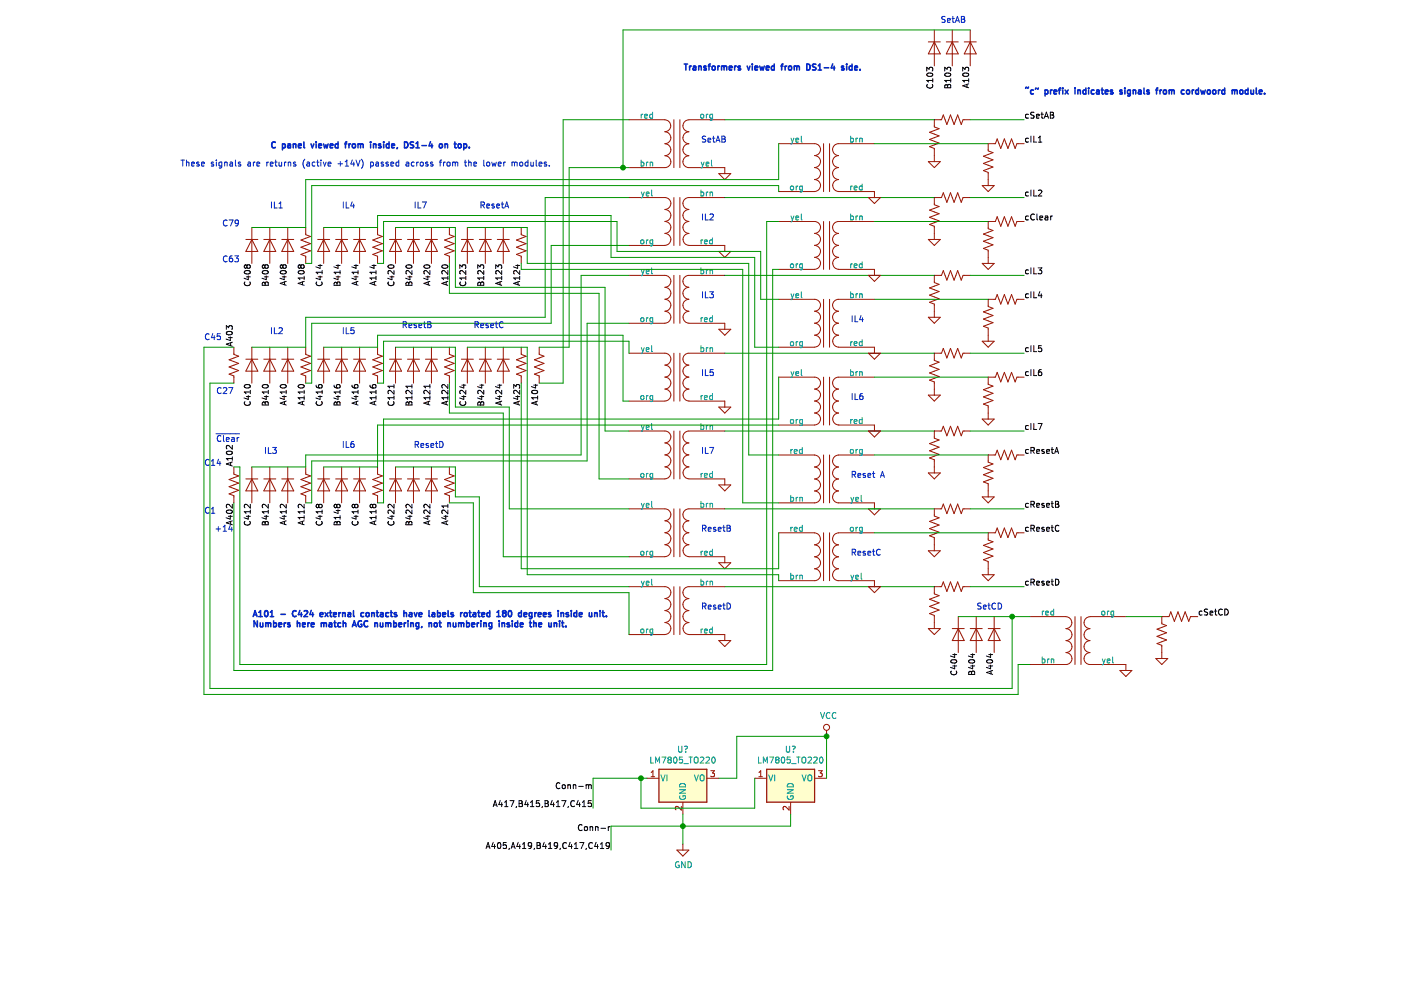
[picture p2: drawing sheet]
<svg xmlns="http://www.w3.org/2000/svg" width="297mm" height="210mm" viewBox="0 0 297 210" stroke-linecap="round" stroke-linejoin="round" font-family="sans-serif">
<g fill="none" stroke="#981200" stroke-width=".21">
<path d="M196.8 8.9h2.6M198.1 6.3v7.7M198.1 8.9l1.3 2.5h-2.6zM200.6 8.9h2.6M201.9 8.9l1.3 2.5h-2.6zM201.9 6.3v7.7M204.4 8.9h2.6M205.7 6.3v7.7M205.7 8.9l1.3 2.5h-2.6zM133.4 25.4h7.6M140.9 25.4a1.26 1.26 0 0 1 1.3 1.3 1.26 1.26 0 0 1-1.3 1.2M141 27.9a1.24 1.24 0 0 1 1.2 1.3"/>
<path d="M142.2 29.2a1.27 1.27 0 0 1-1.2 1.3 1.3 1.3 0 0 1 1.2 1.2M142.2 31.7a1.27 1.27 0 0 1-1.2 1.3 1.3 1.3 0 0 1 1.2 1.3M142.2 34.3a1.27 1.27 0 0 1-1.2 1.2h-7.6M142.9 25.4v10.1M144.1 25.4v10.1M152.4 36.8h2.5l-1.2 1.3zM153.7 25.4h-7.6a1.26 1.26 0 0 0-1.3 1.3 1.26 1.26 0 0 0 1.3 1.2 1.27 1.27 0 0 0-1.3 1.3 1.27 1.27 0 0 0 1.3 1.3 1.27 1.27 0 0 0-1.3 1.2 1.27 1.27 0 0 0 1.3 1.3 1.27 1.27 0 0 0-1.3 1.3 1.27 1.27 0 0 0 1.3 1.2h7.6v1.3M165.1 30.5h7.6a1.26 1.26 0 0 1 1.3 1.2 1.26 1.26 0 0 1-1.3 1.3M172.7 35.5a1.27 1.27 0 0 1 1.3 1.3 1.27 1.27 0 0 1-1.3 1.3 1.26 1.26 0 0 1 1.3 1.2 1.26 1.26 0 0 1-1.3 1.3h-7.6M172.7 33a1.26 1.26 0 0 1 1.3 1.3 1.26 1.26 0 0 1-1.3 1.2M174.6 30.5v10.1M175.9 30.5v10.1"/>
<path d="M176.5 36.8a1.24 1.24 0 0 0 1.3 1.3M176.5 34.3a1.24 1.24 0 0 0 1.3 1.2M176.5 31.7a1.24 1.24 0 0 0 1.3 1.3M177.8 35.5a1.27 1.27 0 0 0-1.3 1.3M177.8 33a1.27 1.27 0 0 0-1.3 1.3M177.8 38.1a1.26 1.26 0 0 0-1.3 1.2 1.26 1.26 0 0 0 1.3 1.3M185.4 30.5h-7.6a1.27 1.27 0 0 0-1.3 1.2M196.8 34.3h2.6l-1.3 1.2zM205.7 25.4h-1.5l-.4 1-.8-2-.7 2-.8-2-.7 2-.8-2-.4 1h-1.5v1.5l1 .4-2 .8 2 .7-2 .8 2 .7-2 .8 1 .4v2.8M208.2 39.3h2.6l-1.3 1.3zM217.1 30.5h-1.5l-.4 1-.7-2.1-.8 2.1-.8-2.1-.7 2.1-.8-2.1-.4 1.1h-1.5v1.5l1 .4-2 .7 2 .8-2 .8 2 .7-2 .8 1 .4v2.7M52.1 50.8h2.6"/>
<path d="M53.4 50.8l1.3 2.5h-2.6zM53.4 48.2v7.6M55.9 50.8h2.6M57.2 50.8l1.3 2.5h-2.6zM57.2 48.2v7.6M59.7 50.8h2.6M61 48.2v7.6M61 50.8l1.3 2.5h-2.6zM64.8 48.2v1.6l1 .3-2 .8 2 .8-2 .7 2 .8-2 .7 1 .4v1.5M67.4 50.8h2.5M68.6 50.8l1.3 2.5h-2.5zM68.6 48.2v7.6"/>
<path d="M71.2 50.8h2.5M72.4 50.8l1.3 2.5h-2.5zM72.4 48.2v7.6M75 50.8h2.5M76.2 50.8l1.3 2.5h-2.5zM76.2 48.2v7.6M80 48.2v1.6l1.1 .3-2.1 .8 2.1 .8-2.1 .7 2.1 .8-2.1 .7 1 .4v1.5M82.6 50.8h2.5M83.9 50.8l1.2 2.5h-2.5zM83.9 48.2v7.6M86.4 50.8h2.5M87.7 50.8l1.2 2.5h-2.5z"/>
<path d="M87.7 48.2v7.6M90.2 50.8h2.5M91.5 50.8l1.2 2.5h-2.5zM91.5 48.2v7.6M95.3 48.2v1.6l1 .3-2 .8 2 .8-2 .7 2 .8-2 .7 1 .4v1.5M97.8 50.8h2.6M99.1 50.8l1.3 2.5h-2.6zM99.1 48.2v7.6M101.6 50.8h2.6M102.9 50.8l1.3 2.5h-2.6zM102.9 48.2v7.6M105.4 50.8h2.6"/>
<path d="M106.7 50.8l1.3 2.5h-2.6zM106.7 48.2v7.6M110.5 48.2v1.6l1 .3-2 .8 2 .8-2 .7 2 .8-2 .7 1 .4v1.5M133.4 41.9h7.6a1.27 1.27 0 0 1 1.2 1.3M133.4 58.4h7.6a1.27 1.27 0 0 1 1.2 1.3M133.4 52h7.6M141 49.5a1.27 1.27 0 0 1 1.2 1.3M142.2 50.8a1.24 1.24 0 0 1-1.2 1.2M142.2 45.7a1.28 1.28 0 0 1-1.2 1.3 1.27 1.27 0 0 1 1.2 1.2M142.2 48.2a1.24 1.24 0 0 1-1.2 1.3M142.2 43.2a1.28 1.28 0 0 1-1.2 1.2 1.27 1.27 0 0 1 1.2 1.3M142.2 59.7a1.28 1.28 0 0 1-1.2 1.2 1.27 1.27 0 0 1 1.2 1.3"/>
<path d="M142.9 41.9v10.1M142.9 58.4v10.1M144.1 41.9v10.1M144.1 58.4v10.1M146.1 52h7.6v1.3M146.1 49.5a1.26 1.26 0 0 0-1.3 1.3 1.26 1.26 0 0 0 1.3 1.2M152.4 53.3h2.5l-1.2 1.3zM153.7 41.9h-7.6a1.27 1.27 0 0 0-1.3 1.3 1.27 1.27 0 0 0 1.3 1.2 1.27 1.27 0 0 0-1.3 1.3 1.27 1.27 0 0 0 1.3 1.3 1.26 1.26 0 0 0-1.3 1.2 1.26 1.26 0 0 0 1.3 1.3M153.7 58.4h-7.6a1.27 1.27 0 0 0-1.3 1.3 1.27 1.27 0 0 0 1.3 1.2 1.27 1.27 0 0 0-1.3 1.3 1.27 1.27 0 0 0 1.3 1.3 1.26 1.26 0 0 0-1.3 1.2 1.26 1.26 0 0 0 1.3 1.3M165.1 47h7.6a1.26 1.26 0 0 1 1.3 1.2 1.26 1.26 0 0 1-1.3 1.3M165.1 57.1h7.6M172.7 54.6a1.26 1.26 0 0 1 1.3 1.2 1.26 1.26 0 0 1-1.3 1.3"/>
<path d="M172.7 52a1.26 1.26 0 0 1 1.3 1.3 1.26 1.26 0 0 1-1.3 1.3M172.7 49.5a1.26 1.26 0 0 1 1.3 1.3 1.26 1.26 0 0 1-1.3 1.2M174.6 47v10.1M175.9 47v10.1M176.5 53.3a1.24 1.24 0 0 0 1.3 1.3M176.5 50.8a1.24 1.24 0 0 0 1.3 1.2M176.5 48.2a1.24 1.24 0 0 0 1.3 1.3M177.8 52a1.27 1.27 0 0 0-1.3 1.3M177.8 49.5a1.27 1.27 0 0 0-1.3 1.3M177.8 57.1h7.6v1.3M177.8 40.6h7.6v1.3M177.8 54.6a1.26 1.26 0 0 0-1.3 1.2 1.26 1.26 0 0 0 1.3 1.3"/>
<path d="M184.1 41.9h2.6l-1.3 1.3zM184.1 58.4h2.6l-1.3 1.3zM185.4 47h-7.6a1.27 1.27 0 0 0-1.3 1.2M196.8 50.8h2.6l-1.3 1.2zM205.7 41.9h-1.5l-.4 1-.8-2-.7 2-.8-2-.7 2-.8-2-.4 1h-1.5v1.5l1 .4-2 .8 2 .7-2 .8 2 .7-2 .8 1 .4v2.8M205.7 58.4h-1.5l-.4 1-.8-2-.7 2-.8-2-.7 2-.8-2-.4 1h-1.5v1.5l1 .4-2 .8 2 .7-2 .8 2 .7-2 .8 1 .4v2.8M208.2 55.8h2.6l-1.3 1.3zM217.1 47h-1.5l-.4 1-.7-2.1-.8 2.1-.8-2.1-.7 2.1-.8-2.1-.4 1.1h-1.5v1.5l1 .4-2 .7 2 .8-2 .8 2 .7-2 .8 1 .4v2.7M49.6 73.6v1.5l1 .4-2 .8 2 .7-2 .8 2 .8-2 .7 1 .4v1.5M52.1 76.2h2.6M53.4 73.6v7.6M53.4 76.2l1.3 2.5h-2.6z"/>
<path d="M55.9 76.2h2.6M57.2 73.6v7.6M57.2 76.2l1.3 2.5h-2.6zM59.7 76.2h2.6M61 73.6v7.6M61 76.2l1.3 2.5h-2.6zM64.8 73.6v1.5l1 .4-2 .8 2 .7-2 .8 2 .8-2 .7 1 .4v1.5M67.4 76.2h2.5M68.6 73.6v7.6M68.6 76.2l1.3 2.5h-2.5zM71.2 76.2h2.5M72.4 73.6v7.6"/>
<path d="M72.4 76.2l1.3 2.5h-2.5zM75 76.2h2.5M76.2 73.6v7.6M76.2 76.2l1.3 2.5h-2.5zM80 73.6v1.5l1.1 .4-2.1 .8 2.1 .7-2.1 .8 2.1 .8-2.1 .7 1 .4v1.5M82.6 76.2h2.5M83.9 73.6v7.6M83.9 76.2l1.2 2.5h-2.5zM86.4 76.2h2.5M87.7 73.6v7.6M87.7 76.2l1.2 2.5h-2.5zM90.2 76.2h2.5"/>
<path d="M91.5 73.6v7.6M91.5 76.2l1.2 2.5h-2.5zM95.3 73.6v1.5l1 .4-2 .8 2 .7-2 .8 2 .8-2 .7 1 .4v1.5M97.8 76.2h2.6M99.1 76.2l1.3 2.5h-2.6zM99.1 73.6v7.6M101.6 76.2h2.6M102.9 76.2l1.3 2.5h-2.6zM102.9 73.6v7.6M105.4 76.2h2.6M106.7 76.2l1.3 2.5h-2.6zM106.7 73.6v7.6"/>
<path d="M110.5 73.6v1.5l1 .4-2 .8 2 .7-2 .8 2 .8-2 .7 1 .4v1.5M114.3 73.6v1.5l1 .4-2 .8 2 .7-2 .8 2 .8-2 .7 1 .4v1.5M133.4 74.9h7.6a1.27 1.27 0 0 1 1.2 1.3M141 80a1.27 1.27 0 0 1 1.2 1.2M141 77.4a1.27 1.27 0 0 1 1.2 1.3M142.2 64.7a1.28 1.28 0 0 1-1.2 1.3 1.27 1.27 0 0 1 1.2 1.3M142.2 67.3a1.24 1.24 0 0 1-1.2 1.2h-7.6M142.2 62.2a1.28 1.28 0 0 1-1.2 1.3 1.27 1.27 0 0 1 1.2 1.2M142.2 78.7a1.24 1.24 0 0 1-1.2 1.2M142.2 76.2a1.24 1.24 0 0 1-1.2 1.2M142.9 74.9v10.1M144.1 74.9v10.1"/>
<path d="M146.1 80a1.26 1.26 0 0 0-1.3 1.2 1.26 1.26 0 0 0 1.3 1.3M146.1 77.4a1.26 1.26 0 0 0-1.3 1.3 1.26 1.26 0 0 0 1.3 1.2M146.1 68.5h7.6v1.3M146.1 66a1.26 1.26 0 0 0-1.3 1.3 1.26 1.26 0 0 0 1.3 1.2M152.4 69.8h2.5l-1.2 1.3zM153.7 74.9h-7.6a1.26 1.26 0 0 0-1.3 1.2 1.26 1.26 0 0 0 1.3 1.3M165.1 80h7.6a1.26 1.26 0 0 1 1.3 1.2 1.26 1.26 0 0 1-1.3 1.3M165.1 63.5h7.6a1.27 1.27 0 0 1 1.3 1.2 1.27 1.27 0 0 1-1.3 1.3 1.27 1.27 0 0 1 1.3 1.3 1.27 1.27 0 0 1-1.3 1.2 1.27 1.27 0 0 1 1.3 1.3 1.27 1.27 0 0 1-1.3 1.3 1.26 1.26 0 0 1 1.3 1.2 1.26 1.26 0 0 1-1.3 1.3M165.1 73.6h7.6M174.6 63.5v10.1M174.6 80v10.1M175.9 63.5v10.1"/>
<path d="M175.9 80v10.1M176.5 67.3a1.28 1.28 0 0 0 1.3 1.2 1.27 1.27 0 0 0-1.3 1.3M176.5 69.8a1.24 1.24 0 0 0 1.3 1.3M176.5 64.7a1.28 1.28 0 0 0 1.3 1.3 1.27 1.27 0 0 0-1.3 1.3M177.8 73.6h7.6v1.3M177.8 71.1a1.26 1.26 0 0 0-1.3 1.2 1.26 1.26 0 0 0 1.3 1.3M184.1 74.9h2.6l-1.3 1.3zM185.4 80h-7.6a1.27 1.27 0 0 0-1.3 1.2M185.4 63.5h-7.6a1.27 1.27 0 0 0-1.3 1.2M196.8 67.3h2.6l-1.3 1.2zM205.7 74.9h-1.5l-.4 1-.8-2-.7 2-.8-2-.7 2-.8-2-.4 1h-1.5v1.5l1 .4-2 .8 2 .7-2 .8 2 .7-2 .8 1 .4v2.8M208.2 72.3h2.6l-1.3 1.3z"/>
<path d="M217.1 80h-1.5l-.4 1-.7-2.1-.8 2.1-.8-2.1-.7 2.1-.8-2.1-.4 1.1h-1.5v1.5l1 .4-2 .7 2 .8-2 .8 2 .7-2 .8 1 .4v2.7M217.1 63.5h-1.5l-.4 1-.7-2.1-.8 2.1-.8-2.1-.7 2.1-.8-2.1-.4 1.1h-1.5v1.5l1 .4-2 .7 2 .8-2 .8 2 .7-2 .8 1 .4v2.7M49.6 99v1.5l1 .4-2 .8 2 .7-2 .8 2 .8-2 .7 1 .4v1.5M53.4 99v7.6M57.2 99v7.6M61 99v7.6M64.8 99v1.5l1 .4-2 .8 2 .7-2 .8 2 .8-2 .7 1 .4v1.5M68.6 99v7.6M72.4 99v7.6M76.2 99v7.6M80 99v1.5l1.1 .4-2.1 .8 2.1 .7-2.1 .8 2.1 .8-2.1 .7 1 .4v1.5M83.9 99v7.6"/>
<path d="M87.7 99v7.6M91.5 99v7.6M95.3 99v1.5l1 .4-2 .8 2 .7-2 .8 2 .8-2 .7 1 .4v1.5M133.4 91.4h7.6a1.27 1.27 0 0 1 1.2 1.3M141 82.5a1.27 1.27 0 0 1 1.2 1.3M141 99a1.27 1.27 0 0 1 1.2 1.3M141 96.5a1.27 1.27 0 0 1 1.2 1.2M142.2 83.8a1.24 1.24 0 0 1-1.2 1.2h-7.6M142.2 81.2a1.24 1.24 0 0 1-1.2 1.3M142.2 97.7a1.24 1.24 0 0 1-1.2 1.3M142.2 92.7a1.28 1.28 0 0 1-1.2 1.2 1.27 1.27 0 0 1 1.2 1.3M142.2 95.2a1.24 1.24 0 0 1-1.2 1.2"/>
<path d="M142.9 91.4v10.1M144.1 91.4v10.1M146.1 96.5a1.26 1.26 0 0 0-1.3 1.2 1.26 1.26 0 0 0 1.3 1.3M146.1 85h7.6v1.3M146.1 82.5a1.26 1.26 0 0 0-1.3 1.3 1.26 1.26 0 0 0 1.3 1.2M146.1 99a1.26 1.26 0 0 0-1.3 1.3 1.26 1.26 0 0 0 1.3 1.2M152.4 86.3h2.5l-1.2 1.3zM153.7 91.4h-7.6a1.27 1.27 0 0 0-1.3 1.3 1.27 1.27 0 0 0 1.3 1.2 1.26 1.26 0 0 0-1.3 1.3 1.26 1.26 0 0 0 1.3 1.2M165.1 96.5h7.6a1.24 1.24 0 0 1 1.2 1.2M172.7 82.5a1.27 1.27 0 0 1 1.3 1.3 1.27 1.27 0 0 1-1.3 1.2 1.27 1.27 0 0 1 1.3 1.3 1.27 1.27 0 0 1-1.3 1.3 1.26 1.26 0 0 1 1.3 1.2 1.26 1.26 0 0 1-1.3 1.3h-7.6M174 97.7a1.31 1.31 0 0 1-1.3 1.3 1.26 1.26 0 0 1 1.3 1.3 1.26 1.26 0 0 1-1.3 1.2 1.27 1.27 0 0 1 1.3 1.3 1.27 1.27 0 0 1-1.3 1.3 1.27 1.27 0 0 1 1.3 1.3 1.27 1.27 0 0 1-1.3 1.2h-7.6M174.6 96.5v10.1"/>
<path d="M175.9 96.5v10.1M176.5 97.7a1.27 1.27 0 0 0 1.3 1.3 1.3 1.3 0 0 0-1.3 1.3M176.5 83.8a1.28 1.28 0 0 0 1.3 1.2 1.27 1.27 0 0 0-1.3 1.3M176.5 86.3a1.24 1.24 0 0 0 1.3 1.3M176.5 81.2a1.24 1.24 0 0 0 1.3 1.3M177.8 82.5a1.27 1.27 0 0 0-1.3 1.3M177.8 90.1h7.6v1.3M177.8 87.6a1.26 1.26 0 0 0-1.3 1.2 1.26 1.26 0 0 0 1.3 1.3M184.1 91.4h2.6l-1.3 1.3zM185.4 96.5h-7.6a1.24 1.24 0 0 0-1.3 1.2M196.8 83.8h2.6l-1.3 1.2zM205.7 91.4h-1.5l-.4 1-.8-2-.7 2-.8-2-.7 2-.8-2-.4 1h-1.5v1.5l1 .4-2 .8 2 .7-2 .8 2 .7-2 .8 1 .4v2.8"/>
<path d="M208.2 88.8h2.6l-1.3 1.3zM217.1 96.5h-1.5l-.4 1-.7-2-.8 2-.8-2-.7 2-.8-2-.4 1h-1.5v1.5l1 .4-2 .7 2 .8-2 .8 2 .7-2 .8 1 .4v2.8M52.1 101.5h2.6M53.4 101.5l1.3 2.6h-2.6zM55.9 101.5h2.6M57.2 101.5l1.3 2.6h-2.6zM59.7 101.5h2.6M61 101.5l1.3 2.6h-2.6zM67.4 101.5h2.5M68.6 101.5l1.3 2.6h-2.5zM71.2 101.5h2.5M72.4 101.5l1.3 2.6h-2.5z"/>
<path d="M75 101.5h2.5M76.2 101.5l1.3 2.6h-2.5zM82.6 101.5h2.5M83.9 101.5l1.2 2.6h-2.5zM86.4 101.5h2.5M87.7 101.5l1.2 2.6h-2.5zM90.2 101.5h2.5M91.5 101.5l1.2 2.6h-2.5zM133.4 107.9h7.6a1.27 1.27 0 0 1 1.2 1.3M133.4 101.5h7.6M142.2 100.3a1.24 1.24 0 0 1-1.2 1.2M142.2 114.2a1.28 1.28 0 0 1-1.2 1.3 1.27 1.27 0 0 1 1.2 1.3"/>
<path d="M142.2 116.8a1.24 1.24 0 0 1-1.2 1.2h-7.6M142.2 111.7a1.28 1.28 0 0 1-1.2 1.3 1.27 1.27 0 0 1 1.2 1.2M142.2 109.2a1.28 1.28 0 0 1-1.2 1.2 1.27 1.27 0 0 1 1.2 1.3M142.9 107.9v10.1M144.1 107.9v10.1M146.1 101.5h7.6v1.3M146.1 118h7.6v1.3M146.1 115.5a1.26 1.26 0 0 0-1.3 1.3 1.26 1.26 0 0 0 1.3 1.2M152.4 119.3h2.5l-1.2 1.3zM152.4 102.8h2.5l-1.2 1.3zM153.7 107.9h-7.6a1.27 1.27 0 0 0-1.3 1.3 1.27 1.27 0 0 0 1.3 1.2 1.27 1.27 0 0 0-1.3 1.3 1.27 1.27 0 0 0 1.3 1.3 1.26 1.26 0 0 0-1.3 1.2 1.26 1.26 0 0 0 1.3 1.3M165.1 113h7.6"/>
<path d="M172.7 113a1.24 1.24 0 0 1 1.2 1.2M172.7 115.5a1.26 1.26 0 0 1 1.3 1.3 1.26 1.26 0 0 1-1.3 1.2M172.7 118.1a1.26 1.26 0 0 1 1.3 1.2 1.26 1.26 0 0 1-1.3 1.3 1.27 1.27 0 0 1 1.3 1.3 1.27 1.27 0 0 1-1.3 1.2h-7.6M174 114.2a1.27 1.27 0 0 1-1.3 1.3M174.6 113v10.1M175.9 113v10.1M176.5 114.2a1.27 1.27 0 0 0 1.3 1.3M176.5 116.8a1.27 1.27 0 0 0 1.3 1.2M176.5 119.3a1.27 1.27 0 0 0 1.3 1.3 1.3 1.3 0 0 0-1.3 1.3M176.5 100.3a1.27 1.27 0 0 0 1.3 1.2 1.3 1.3 0 0 0-1.3 1.3M176.5 102.8a1.27 1.27 0 0 0 1.3 1.3 1.3 1.3 0 0 0-1.3 1.3M176.5 105.4a1.27 1.27 0 0 0 1.3 1.2h7.6v1.3"/>
<path d="M177.8 113a1.24 1.24 0 0 0-1.3 1.2M177.8 115.5a1.24 1.24 0 0 0-1.3 1.3M177.8 118.1a1.24 1.24 0 0 0-1.3 1.2M177.8 113h7.6M184.1 107.9h2.6l-1.3 1.3zM196.8 100.3h2.6l-1.3 1.2zM196.8 116.8h2.6l-1.3 1.2zM205.7 107.9h-1.5l-.4 1-.8-2-.7 2-.8-2-.7 2-.8-2-.4 1h-1.5v1.5l1 .4-2 .8 2 .7-2 .8 2 .7-2 .8 1 .4v2.8M208.2 105.4h2.6l-1.3 1.2zM217.1 113h-1.5l-.4 1-.7-2-.8 2-.8-2-.7 2-.8-2-.4 1h-1.5v1.5l1 .4-2 .7 2 .8-2 .8 2 .7-2 .8 1 .4v2.8M133.4 124.4h7.6a1.27 1.27 0 0 1 1.2 1.3M141 129.5a1.27 1.27 0 0 1 1.2 1.2"/>
<path d="M141 126.9a1.27 1.27 0 0 1 1.2 1.3M142.2 130.7a1.28 1.28 0 0 1-1.2 1.3 1.27 1.27 0 0 1 1.2 1.3M142.2 133.3a1.24 1.24 0 0 1-1.2 1.2h-7.6M142.2 128.2a1.24 1.24 0 0 1-1.2 1.2M142.2 125.7a1.24 1.24 0 0 1-1.2 1.2M142.9 124.4v10.1M144.1 124.4v10.1M146.1 129.5a1.26 1.26 0 0 0-1.3 1.2 1.26 1.26 0 0 0 1.3 1.3M146.1 126.9a1.26 1.26 0 0 0-1.3 1.3 1.26 1.26 0 0 0 1.3 1.2M146.1 134.5h7.6v1.3M146.1 132a1.26 1.26 0 0 0-1.3 1.3 1.26 1.26 0 0 0 1.3 1.2M152.4 135.8h2.5l-1.2 1.3z"/>
<path d="M153.7 124.4h-7.6a1.26 1.26 0 0 0-1.3 1.2 1.26 1.26 0 0 0 1.3 1.3M176.5 121.9a1.27 1.27 0 0 0 1.3 1.2h7.6v1.3M184.1 124.4h2.6l-1.3 1.3zM196.8 133.3h2.6l-1.3 1.2zM201.9 133.3h2.5M203.2 133.3l1.2 2.5h-2.5zM203.2 130.7v7.7M205.7 124.4h-1.5l-.4 1-.8-2-.7 2-.8-2-.7 2-.8-2-.4 1h-1.5v1.5l1 .4-2 .8 2 .7-2 .8 2 .7-2 .8 1 .4v2.8M205.7 133.3h2.5M207 133.3l1.2 2.5h-2.5zM207 130.7v7.7M208.2 121.9h2.6l-1.3 1.2z"/>
<path d="M209.5 133.3h2.6M210.8 130.7v7.7M210.8 133.3l1.3 2.5h-2.6zM218.4 130.7h7.6M226 130.8a1.24 1.24 0 0 1 1.2 1.2M226 133.3a1.26 1.26 0 0 1 1.3 1.3 1.26 1.26 0 0 1-1.3 1.2M226 135.8a1.26 1.26 0 0 1 1.3 1.3 1.26 1.26 0 0 1-1.3 1.3M226 138.4a1.26 1.26 0 0 1 1.3 1.2 1.26 1.26 0 0 1-1.3 1.3h-7.6M227.3 132a1.27 1.27 0 0 1-1.3 1.3M227.9 130.7v10.2M229.2 130.7v10.2M231.1 130.8a1.26 1.26 0 0 0-1.3 1.2 1.26 1.26 0 0 0 1.3 1.3"/>
<path d="M231.1 133.3a1.26 1.26 0 0 0-1.3 1.3 1.26 1.26 0 0 0 1.3 1.2M231.1 135.8a1.26 1.26 0 0 0-1.3 1.3 1.26 1.26 0 0 0 1.3 1.3M231.1 138.4a1.26 1.26 0 0 0-1.3 1.2 1.26 1.26 0 0 0 1.3 1.3h7.6v1.3M231.1 130.7h7.6M245.1 139.6h2.5l-1.3 1.3zM253.9 130.7h-1.5l-.4 1.1-.7-2.1-.8 2.1-.7-2.1-.8 2.1-.8-2.1-.4 1h-1.5v1.6l1 .3-2 .8 2 .8-2 .7 2 .8-2 .7 1 .4v2.8M175.2 154.9v1.2M237.4 142.2h2.6l-1.3 1.2zM137.2 165h2.5M138.1 164.7h.7M138.1 163.8l.3-.4v1.3M144.5 171v.8l-1-.8-.3 .2 .1 .5"/>
<path d="M144.8 170.1v2.5M144.8 179v1.2M149.9 165h2.5M150.7 163.4h.8l-.4 .5 .3 .1 .1 .4-.3 .3-.5-.2M160 165h2.6M160.9 164.7h.7M160.9 163.8l.4-.4v1.3M167.3 171v.8l-.9-.8-.4 .2 .2 .5M167.6 170.1v2.5M172.7 165h2.5M173.5 163.4h.8l-.4 .5 .4 .1v.4l-.2 .3-.6-.2M143.5 180.2h2.6l-1.3 1.3z"/>
<circle cx="175.2" cy="154.2" r=".63"/>
</g>
<g fill="none" stroke="#009596" stroke-width=".21">
<path d="M135.9 34.4h.4l.2 .2-.1 .6h-.5M135.9 33.9v1.3M135.9 24.2v.9M136.3 24.2l-.4 .2M136.7 24.6l.6-.1-.1-.2-.3-.1-.2 .2v.6h.5M137.1 34.4v.8M137.4 34.4l-.3 .2M137.9 34.5l.4-.1 .1 .8M137.9 34.4v.8M138.4 24.3l-.4-.1-.2 .2 .1 .6h.5M138.4 23.8v1.3M148.7 34.4l.3 .8"/>
<path d="M148.7 24.3l.3-.1 .2 .2-.1 .6-.3 .1-.3-.3zM149 35.2l-.3 .4M149.3 34.4l-.3 .8M149.7 34.8l.6-.1-.1-.3h-.3l-.2 .1 .1 .7h.4M149.8 24.2v.9M150.1 24.2l-.3 .2M150.9 33.9v1.1l.1 .2M151.1 24.3l-.4-.1-.2 .2 .1 .6h.5M151.1 24.2l-.1 1.2-.1 .1-.4-.1M167.7 39.5l.3-.1 .3 .3-.2 .5-.3 .1-.2-.2zM167.7 29.3l.3 .8M168 30.1l-.3 .5"/>
<path d="M168.3 29.3l-.3 .8M168.7 29.7l.6-.1v-.3h-.4l-.2 .2 .1 .6h.5M168.8 39.4v.9M169.2 39.4l-.4 .3M169.9 28.9v1.1l.2 .1M170.1 39.4v1.2l-.2 .1-.3-.1M170.1 39.5l-.3-.1-.3 .3 .1 .5h.5M180.3 28.9v1.2h.5l.2-.6-.3-.2h-.4M180.4 39.4v.9M180.7 39.4l-.3 .3M181.1 39.9l.6-.1-.1-.3-.3-.1-.2 .2 .1 .6h.4M181.5 29.3v.8"/>
<path d="M181.8 29.3l-.3 .2M182.3 29.4l.5-.1v.8M182.3 29.3v.8M182.8 39v1.3M182.8 39.5l-.4-.1-.2 .3 .1 .5h.5M136 50.9h.3l.2 .2-.1 .6h-.3l-.3-.2zM136 40.7l.3 .9M136 57.2l.3 .9M136.3 41.6l-.3 .4M136.3 58.1l-.3 .4M136.6 40.7l-.3 .9M136.6 57.2l-.3 .9"/>
<path d="M137 41.1l.6-.1-.1-.2-.3-.1-.2 .2 .1 .6h.4M137 57.6l.6-.1-.1-.2-.3-.1-.2 .2 .1 .6h.4M137.1 50.9v.8M137.4 50.9l-.3 .2M138.2 40.3v1.1l.1 .2M138.2 56.8v1.1l.1 .2M138.4 50.9l-.1 1.1-.1 .1h-.3M138.4 50.9h-.4l-.2 .2 .1 .6h.5M148.6 40.8l.4-.1 .2 .2-.1 .6h-.5M148.6 57.3l.4-.1 .2 .2-.1 .6h-.5M148.6 40.3v1.3M148.6 56.8v1.3"/>
<path d="M148.6 50.9v.8M149 50.9l-.4 .2M149.4 51.3l.6-.1-.1-.3h-.3l-.2 .2v.6h.5M149.8 40.7v.9M149.8 57.2v.9M150.1 40.7l-.3 .2M150.1 57.2l-.3 .2M150.5 40.8h.5l.1 .8M150.5 57.3h.5l.1 .8M150.5 40.7v.9M150.5 57.2v.9M151.1 50.4v1.3"/>
<path d="M151.1 50.9h-.4l-.3 .2 .2 .6h.5M167.7 56h.3l.3 .2-.2 .5-.3 .1-.2-.2zM167.7 45.8l.3 .8M168 46.6l-.3 .5M168.3 45.8l-.3 .8M168.7 46.2l.6-.1v-.3h-.4l-.2 .2 .1 .6h.5M168.8 56v.8M169.2 56l-.4 .2M169.9 45.4v1.1l.2 .1M170.1 56v1.1l-.2 .1-.3-.1M170.1 56h-.3l-.3 .2 .1 .5h.5M180.3 45.8h.4l.3 .2-.2 .6h-.5"/>
<path d="M180.3 45.4v1.2M180.4 56v.8M180.7 56l-.3 .2M181.1 56.4l.6-.1-.1-.3h-.3l-.2 .1 .1 .6h.4M181.5 45.8v.8M181.8 45.8l-.3 .2M182.3 45.9l.5-.1v.8M182.3 45.8v.8M182.8 55.5v1.3M182.8 56h-.4l-.2 .2 .1 .5h.5M136 67.4h.3l.2 .2-.1 .6h-.3l-.3-.2zM136 73.7l.3 .9"/>
<path d="M136.3 74.6l-.3 .4M136.6 73.7l-.3 .9M137 74.1l.6-.1-.1-.2-.3-.1-.2 .2 .1 .6h.4M137.1 67.4v.8M137.4 67.4l-.3 .2M138.2 73.3v1.1l.1 .2M138.4 67.4l-.1 1.1-.1 .1h-.3M138.4 67.4h-.4l-.2 .2 .1 .6h.5M148.6 73.8l.4-.1 .2 .2-.1 .6h-.5M148.6 73.3v1.3M148.6 67.4v.8M149 67.4l-.4 .2"/>
<path d="M149.4 67.8l.6-.1-.1-.3h-.3l-.2 .2v.6h.5M149.8 73.7v.9M150.1 73.7l-.3 .2M150.5 73.8h.5l.1 .8M150.5 73.7v.9M151.1 66.9v1.3M151.1 67.4h-.4l-.3 .2 .2 .6h.5M167.7 72.5h.3l.3 .2-.2 .5-.3 .1-.2-.2zM167.7 78.8l.3 .8M167.7 62.3l.3 .8M168 79.6l-.3 .5M168 63.1l-.3 .5"/>
<path d="M168.3 78.8l-.3 .8M168.3 62.3l-.3 .8M168.7 79.2l.6-.1v-.3h-.4l-.2 .2 .1 .6h.5M168.7 62.7l.6-.1v-.3h-.4l-.2 .2 .1 .6h.5M168.8 72.5v.8M169.2 72.5l-.4 .2M169.9 78.4v1.1l.2 .1M169.9 61.9v1.1l.2 .1M170.1 72.5v1.1l-.2 .1-.3-.1M170.1 72.5h-.3l-.3 .2 .1 .5h.5M180.3 62.3h.4l.3 .2-.2 .6h-.5M180.3 78.8h.4l.3 .2-.2 .6h-.5"/>
<path d="M180.3 61.9v1.2M180.3 78.4v1.2M180.4 72.5v.8M180.7 72.5l-.3 .2M181.1 72.9l.6-.1-.1-.3h-.3l-.2 .1 .1 .6h.4M181.5 62.3v.8M181.5 78.8v.8M181.8 62.3l-.3 .2M181.8 78.8l-.3 .2M182.3 62.4l.5-.1v.8M182.3 78.9l.5-.1v.8M182.3 62.3v.8"/>
<path d="M182.3 78.8v.8M182.8 72v1.3M182.8 72.5h-.4l-.2 .2 .1 .5h.5M136 83.9h.3l.2 .2-.1 .6h-.3l-.3-.2zM136 90.2l.3 .9M136.3 91.1l-.3 .4M136.6 90.2l-.3 .9M137 90.6l.6-.1-.1-.2-.3-.1-.2 .2 .1 .6h.4M137.1 83.9v.8M137.4 83.9l-.3 .2M138.2 89.8v1.1l.1 .2M138.4 83.9l-.1 1.1-.1 .1h-.3"/>
<path d="M138.4 83.9h-.4l-.2 .2 .1 .6h.5M148.6 90.3l.4-.1 .2 .2-.1 .6h-.5M148.6 89.8v1.3M148.6 83.9v.8M149 83.9l-.4 .2M149.4 84.3l.6-.1-.1-.3h-.3l-.2 .2v.6h.5M149.8 90.2v.9M150.1 90.2l-.3 .2M150.5 90.3h.5l.1 .8M150.5 90.2v.9M151.1 83.4v1.3M151.1 99.9v1.3h-.5l-.2-.6 .3-.2h.4"/>
<path d="M151.1 83.9h-.4l-.3 .2 .2 .6h.5M167.7 95.3v.8M167.7 89h.3l.3 .2-.2 .5-.3 .1-.2-.2zM168 95.3l-.3 .2M168.4 95.7l.6-.1v-.3h-.4l-.2 .2 .1 .6h.5M168.8 89v.8M169.2 89l-.4 .2M170.1 94.9v1.2M170.1 95.3h-.4l-.2 .2 .1 .6h.5M170.1 89v1.1l-.2 .1-.3-.1M170.1 89h-.3l-.3 .2 .1 .5h.5M180.4 89v.8"/>
<path d="M180.4 95.3h.3l.3 .2-.2 .6h-.3l-.2-.2zM180.7 89l-.3 .2M181.1 89.4l.6-.1-.1-.3h-.3l-.2 .1 .1 .6h.4M181.5 95.3v.8M181.8 95.3l-.3 .2M182.8 89h-.4l-.2 .2 .1 .5h.5M182.8 88.5v1.3M182.8 95.3v1.1l-.2 .2-.3-.1M182.8 95.3h-.3l-.3 .2 .1 .6h.5M136 100.4h.3l.2 .2-.1 .6h-.3l-.3-.2zM136 116.9h.3l.2 .2-.1 .6h-.3l-.3-.2zM136 106.7l.3 .9"/>
<path d="M136.3 107.6l-.3 .4M136.6 106.7l-.3 .9M137 107.1l.6-.1-.1-.2-.3-.1-.2 .2 .1 .6h.4M137.1 100.4v.8M137.1 116.9v.8M137.4 100.4l-.3 .2M137.4 116.9l-.3 .2M138.2 106.3v1.1l.1 .2M138.4 100.4l-.1 1.1-.1 .1h-.3M138.4 116.9l-.1 1.1-.1 .1h-.3M138.4 100.4h-.4l-.2 .2 .1 .6h.5M138.4 116.9h-.4l-.2 .2 .1 .6h.5"/>
<path d="M148.6 106.8l.4-.1 .2 .2-.1 .6h-.5M148.6 106.3v1.3M148.6 100.4v.8M148.6 116.9v.8M149 100.4l-.4 .2M149 116.9l-.4 .2M149.4 100.8l.6-.1-.1-.3h-.3l-.2 .2v.6h.5M149.4 117.3l.6-.1-.1-.3h-.3l-.2 .2v.6h.5M149.8 106.7v.9M150.1 106.7l-.3 .2M150.5 106.8h.5l.1 .8M150.5 106.7v.9"/>
<path d="M151.1 116.4v1.3M151.1 116.9h-.4l-.3 .2 .2 .6h.5M167.7 105v1.3M167.7 105.5h.3l.3 .2-.2 .5h-.4M167.7 111.8v.8M168 111.8l-.3 .2M168.4 112.2l.6-.1v-.3h-.4l-.2 .2 .1 .6h.5M168.8 105.5v.8M169.2 105.5l-.4 .2M169.6 105.6l.5-.1v.8M169.6 105.5v.8M170.1 111.8h-.4l-.2 .2 .1 .6h.5"/>
<path d="M170.1 111.4v1.2M180.4 111.8h.3l.3 .2-.2 .6h-.3l-.2-.2zM180.4 105.5l.3 .8M180.7 106.3l-.3 .4M181 105.5l-.3 .8M181.4 105.9l.6-.1v-.3h-.4l-.2 .1 .1 .6h.5M181.5 111.8v.8M181.8 111.8l-.3 .2M182.6 105v1.1l.2 .2M182.8 111.8h-.3l-.3 .2 .1 .6h.5M182.8 111.8v1.1l-.2 .2-.3-.1M136 133.4h.3l.2 .2-.1 .6h-.3l-.3-.2z"/>
<path d="M136 123.2l.3 .9M136.3 124.1l-.3 .4M136.6 123.2l-.3 .9M137 123.6l.6-.1-.1-.2-.3-.1-.2 .2 .1 .6h.4M137.1 133.4v.8M137.4 133.4l-.3 .2M138.2 122.8v1.1l.1 .2M138.4 133.4l-.1 1.1-.1 .1h-.3M138.4 133.4h-.4l-.2 .2 .1 .6h.5M148.6 123.3l.4-.1 .2 .3-.1 .5h-.5M148.6 122.8v1.3M148.6 133.4v.8"/>
<path d="M149 133.4l-.4 .2M149.4 133.8l.6-.1-.1-.3h-.3l-.2 .2v.6h.5M149.8 123.2v.9M150.1 123.2l-.3 .3M150.5 123.3h.5l.1 .8M150.5 123.2v.9M151.1 132.9v1.3M151.1 133.4h-.4l-.3 .2 .2 .6h.5M167.7 122h.3l.3 .2-.2 .5h-.4M167.7 121.5v1.3M168.8 122v.8M169.2 122l-.4 .2"/>
<path d="M169.6 122.1l.5-.1v.8M169.6 122v.8M180.4 122l.3 .8M180.7 122.8l-.3 .4M181 122l-.3 .8M181.4 122.4l.6-.1v-.3h-.4l-.2 .1 .1 .6h.5M182.6 121.5v1.1l.2 .2M221 139.8l.3-.1 .3 .3-.2 .5h-.4M221 139.3v1.3M221 129.6v.8M221.3 129.6l-.3 .2M221.7 130l.6-.1v-.3h-.4l-.2 .1 .1 .7h.5"/>
<path d="M222.1 139.7v.9M222.5 139.7l-.4 .3M222.9 139.8h.5v.8M222.9 139.7v.9M223.4 129.6h-.4l-.2 .2 .1 .6h.5M223.4 129.1v1.3M233.7 139.7l.3 .9M233.7 129.6h.3l.3 .2-.2 .6h-.3l-.2-.2zM234.3 139.7l-.3 .9M234.8 129.6v.8M235.2 129.6l-.4 .2M235.9 139.3v1.1l.2 .2"/>
<path d="M236.1 129.6h-.3l-.3 .2 .1 .6h.5M236.1 129.6v1.1l-.2 .1h-.3M143.9 158.2v1l.2 .3 .4-.1 .1-.2v-1M145.1 158.3l.4-.1a.43 .43 0 0 1-.1 .7v.1M145.4 159.3v.2M166.7 158.2v1l.2 .3 .4-.1 .1-.2v-1M168 158.3l.4-.1a.43 .43 0 0 1-.2 .7v.1M168.2 159.3v.2M174 151.1l.4 1.2 .4-1.2M176 151.2a.56 .56 0 0 0-.8 .5 .56 .56 0 0 0 .8 .5M177.2 151.2a.56 .56 0 0 0-.8 .5 .56 .56 0 0 0 .8 .5M234 140.6l-.3 .4"/>
<path d="M234.7 140.1l.6-.1v-.2l-.4-.1-.2 .2 .1 .6h.5M138 160.5v1.3h.6M139 161.8v-1.3l.4 .9 .4-.9v1.3M140.1 164.3l.5 1.3 .4-1.3M140.3 160.5h.9l-.6 1.3M141.4 164.3v1.3M141.8 161.1l-.2 .2v.3l.2 .2h.3l.2-.2v-.4l-.2-.1M141.8 161.1l-.2-.3 .2-.3 .5 .1v.3l-.2 .2M141.8 161.1h.3M142.9 160.6l.2-.1a.67 .67 0 0 1 .5 .6 .67 .67 0 0 1-.5 .7l-.3-.5zM144.1 167.4h1.2l-1.2 .8h1.2M144.1 168.8a.57 .57 0 0 0 .6 .7 .57 .57 0 0 0 .5-.8h-.4v.3"/>
<path d="M144.2 166.2a.67 .67 0 0 1 .8 0 .67 .67 0 0 1 .3 .6h-1.2zM144.7 160.5h-.6l-.1 .6 .2-.1 .4 .1 .1 .6-.2 .1-.5-.1M145 161.9h1M146.1 160.5h.7M146.4 160.5v1.3M147.2 164.3l.5 1.3 .4-1.3M147.2 160.7l.2-.2a.45 .45 0 0 1 .6 .4v.7l-.6 .2-.2-.2zM148.5 160.6l.5-.1 .2 .4-.8 .9h.8M148.5 164.5l.2-.2a.44 .44 0 0 1 .6 .4l-.1 .7-.5 .2-.2-.2zM149.7 160.6l.5-.1 .2 .4-.8 .9h.8M151 160.6l.2-.1a.67 .67 0 0 1 .5 .6 .67 .67 0 0 1-.5 .7l-.3-.5zM160.8 160.5v1.3h.6"/>
<path d="M161.8 161.8v-1.3l.5 .9 .4-.9v1.3M163 164.3l.4 1.3 .4-1.3M163.2 160.5h.8l-.5 1.3M164.3 164.3v1.3M164.7 161.1l-.2 .2v.3l.2 .2h.2l.3-.2-.1-.4-.2-.1M164.7 161.1l-.2-.3 .2-.3 .4 .1v.3l-.2 .2M164.7 161.1h.2M165.8 160.6l.2-.1a.67 .67 0 0 1 .4 .6 .67 .67 0 0 1-.4 .7l-.4-.5zM166.9 167.4h1.3l-1.3 .8h1.3M167 168.8a.57 .57 0 0 0 .6 .7 .57 .57 0 0 0 .5-.8h-.4v.3M167.1 166.2a.67 .67 0 0 1 .8 0 .67 .67 0 0 1 .3 .6h-1.3zM167.5 160.5h-.6v.6l.1-.1 .5 .1v.6l-.1 .1-.5-.1"/>
<path d="M167.8 161.9h1M168.9 160.5h.7M169.3 160.5v1.3M170.1 160.7l.2-.2a.45 .45 0 0 1 .6 .4l-.1 .7-.5 .2-.2-.2zM170.1 164.3l.4 1.3 .4-1.3M171.3 164.5l.3-.2a.44 .44 0 0 1 .5 .4v.7l-.5 .2-.3-.2zM171.3 160.6l.5-.1 .3 .4-.8 .9h.8M172.6 160.6l.4-.1 .3 .4-.8 .9h.8M173.9 160.6l.2-.1a.67 .67 0 0 1 .4 .6 .67 .67 0 0 1-.4 .7l-.4-.5zM143.9 182.8a.59 .59 0 0 0-.7 .5 .59 .59 0 0 0 .7 .6l.1-.5h-.3M145.3 182.7v1.3l-.8-1.3v1.3M145.9 182.7a.64 .64 0 0 1 .7 .6 .64 .64 0 0 1-.7 .7z"/>
</g>
<g fill="none" stroke="#000" stroke-width=".21">
<path d="M196.5 15.1v-.8l.5 .4 .1-.4h.5l.2 .2-.2 .6M196.6 17.9a.56 .56 0 0 0 .5 .8 .56 .56 0 0 0 .5-.8M196.6 15.6a.68 .68 0 0 1 1.2 .3 .73 .73 0 0 1-1.3-.1zM197.8 16.7v.7M197.8 17.1h-1.3l.3 .3M200.3 15.1v-.8l.5 .4 .1-.4h.5l.2 .2-.2 .6M200.4 18.1l.3-.2 .2 .3 .1-.3h.3l.3 .2v.5h-1.3zM200.4 15.6a.68 .68 0 0 1 1.2 .3 .73 .73 0 0 1-1.3-.1zM200.9 18.2v.4M201.6 17.1h-1.3l.4 .3M201.6 16.7v.7M204.1 15.1v-.8l.5 .4 .1-.4h.6l.1 .2-.1 .6"/>
<path d="M204.2 15.6a.68 .68 0 0 1 1.2 .3 .73 .73 0 0 1-1.3-.1zM205 17.9v.6M205.4 17.1h-1.3l.4 .3M205.4 17.8l-1.3 .4 1.3 .4M205.4 16.7v.7M218 24.3l-.3-.1-.3 .2 .2 .6h.4M218 29.3h-.3l-.3 .2 .2 .6h.4M218.6 28.9v1.2M219.2 28.9v1.2h.6M219.2 23.9l-.4-.1-.2 .1v.4l.5 .2 .1 .3-.2 .3-.5-.1M219.7 24.6l.6-.1v-.2l-.4-.1-.2 .2 .1 .6h.5M220.2 30.1h.7"/>
<path d="M220.2 29.2l.3-.3v1.2M220.7 24.2h.5M220.9 23.8v1.1l.3 .2M221.4 25.1l.5-1.3 .4 1.3M221.5 24.7h.7M222.7 23.8l.6 .1 .1 .2-.3 .3 .3 .2-.1 .4-.6 .1zM222.7 24.4h.4M51.9 57.5a.68 .68 0 0 1 1.2 .3 .73 .73 0 0 1-1.3-.1zM51.9 59.8a.56 .56 0 0 0 .5 .8 .56 .56 0 0 0 .5-.8M52.2 58.7h.9M52.4 56.4l.2-.2h.3l.2 .2-.1 .4-.2 .1h-.2l-.2-.3M52.4 56.4l-.3-.2-.3 .2v.2l.2 .3 .4-.3"/>
<path d="M52.4 56.4v.2M52.6 58.5v.8l-.9-.3M55.7 60l.3-.2 .2 .3 .1-.3h.3l.3 .2v.5h-1.3zM55.7 57.5a.68 .68 0 0 1 1.2 .3 .73 .73 0 0 1-1.3-.1zM56 58.7h.9M56.2 56.4l.2-.2h.3l.2 .2-.1 .4-.2 .1h-.2l-.2-.3M56.2 56.4l-.3-.2-.3 .2v.2l.3 .3 .3-.3M56.2 56.4v.2M56.4 58.5v.8l-.8-.3M59.5 57.5a.68 .68 0 0 1 1.2 .3 .73 .73 0 0 1-1.3-.1zM59.8 58.7h.9M60 56.4l.2-.2h.4l.1 .2-.1 .4-.1 .1h-.3l-.2-.3"/>
<path d="M60 56.4l-.3-.2-.3 .2v.2l.3 .3 .3-.3M60 56.4v.2M60.2 58.5v.8l-.8-.3M60.3 59.8v.6M60.7 59.7l-1.3 .4 1.3 .4M63.3 57.5a.68 .68 0 0 1 1.2 .3 .73 .73 0 0 1-1.3-.1zM63.8 56.4l.2-.2h.4l.1 .2-.1 .4-.1 .1h-.3l-.2-.3M63.8 56.4l-.3-.2-.3 .2v.2l.3 .3 .3-.3M63.8 56.4v.2M64.1 59.8v.6M64.5 58.6v.7M64.5 58.9h-1.3l.4 .4"/>
<path d="M64.5 59.7l-1.3 .4 1.3 .4M67.2 59.8a.56 .56 0 0 0 .5 .8 .56 .56 0 0 0 .5-.8M67.5 58.7h.8M67.5 56.3h.8M67.9 56.1v.8l-.9-.3M67.9 58.5v.8l-.9-.3M68.3 57.4v.7M68.3 57.7h-1.3l.4 .4M71 59.9l.2-.1 .2 .3 .3-.3h.3l.1 .7h-1.3zM71.3 58.7h.8M71.3 56.3h.8M71.7 56.1v.8l-.9-.3"/>
<path d="M71.7 58.5v.8l-.9-.3M72.1 57.4v.7M72.1 57.7h-1.3l.4 .4M75.1 58.7h.8M75.1 56.3h.8M75.5 56.1v.8l-.9-.3M75.5 58.5v.8l-.9-.3M75.6 59.8v.6M75.9 57.4v.7M75.9 57.7h-1.3l.4 .4M75.9 59.7l-1.3 .4 1.3 .4M78.9 56.3h.8"/>
<path d="M79.3 56.1v.8l-.9-.3M79.4 59.8v.6M79.7 57.4v.7M79.7 58.6v.7M79.7 58.9h-1.2l.3 .4M79.7 57.7h-1.2l.3 .4M79.7 59.7l-1.2 .4 1.2 .4M82.4 56.3a.66 .66 0 0 1 .7-.2 .66 .66 0 0 1 .4 .5 .72 .72 0 0 1-1.2-.1zM82.4 59.8a.56 .56 0 0 0 .5 .8 .56 .56 0 0 0 .5-.8M82.7 58.7h.8M83.1 58.5v.8l-.9-.3M83.5 57.4v.8l-.9-.8-.3 .2 .1 .5"/>
<path d="M86.1 56.3a.74 .74 0 0 1 1.2 .3 .72 .72 0 0 1-1.2-.1zM86.1 60l.3-.2 .3 .3 .1-.3h.3l.2 .2v.5h-1.2zM86.5 58.7h.8M86.9 58.5v.8l-.9-.3M87.3 57.4v.8l-.9-.8-.3 .2 .1 .5M90 56.3a.66 .66 0 0 1 .7-.2 .66 .66 0 0 1 .4 .5 .72 .72 0 0 1-1.2-.1zM90.3 58.7h.8M90.7 58.5v.8l-.9-.3M90.8 59.8v.6M91.1 57.4v.8l-.9-.8-.3 .2 .1 .5M91.1 59.7l-1.2 .4 1.2 .4M93.8 56.3a.66 .66 0 0 1 .7-.2 .66 .66 0 0 1 .5 .5 .72 .72 0 0 1-1.3-.1z"/>
<path d="M94.6 59.8v.6M95 57.4v.8l-1-.8-.3 .2 .1 .5M95 58.6v.7M95 59.7l-1.3 .4 1.3 .4M95 58.9h-1.3l.3 .4M97.5 56.9v-.7l.5 .4 .1-.4h.5l.2 .2-.2 .5M97.6 59.8a.56 .56 0 0 0 .5 .8 .56 .56 0 0 0 .5-.8M98.8 57.4v.8l-1-.8-.3 .2 .1 .5M98.8 58.9h-1.3l.3 .4M98.8 58.6v.7M101.3 56.9v-.7l.5 .4 .1-.4h.5l.2 .2-.2 .5M101.4 60l.3-.2 .2 .3 .1-.3h.3l.3 .2v.5h-1.3z"/>
<path d="M102.6 57.4v.8l-.9-.8-.4 .2 .1 .5M102.6 58.9h-1.3l.4 .4M102.6 58.6v.7M105.1 56.9v-.7l.5 .4 .1-.4h.5l.2 .2-.2 .5M106 59.8v.6M106.4 57.4v.8l-.9-.8-.4 .2 .1 .5M106.4 58.9h-1.3l.4 .4M106.4 58.6v.7M106.4 59.7l-1.3 .4 1.3 .4M109.3 56.3h.9M109.8 56.1v.8l-.9-.3M109.8 59.8v.6"/>
<path d="M110.2 57.4v.8l-.9-.8-.4 .2 .1 .5M110.2 58.9h-1.3l.4 .4M110.2 58.6v.7M110.2 59.7l-1.3 .4 1.3 .4M218 57.3l-.3-.1-.3 .2 .2 .6h.4M218 40.8l-.3-.1-.3 .2 .2 .6h.4M218 45.8h-.3l-.3 .2 .2 .6h.4M218.6 40.3v1.3M218.6 56.8v1.3M219.2 56.8v1.3h.6M219.2 40.3v1.3h.6M219.3 45.5a.58 .58 0 0 0-.8 .5 .58 .58 0 0 0 .7 .6l.1-.1"/>
<path d="M219.8 45.4v1.1l.2 .1M220.1 56.8h.8l-.4 .5 .3 .1 .1 .4-.3 .3-.5-.2M220.2 40.4l.4-.1 .3 .3-.8 1h.8M220.5 46.2l.6-.1-.1-.3h-.4l-.1 .2v.6h.5M221.6 45.8h.5l.1 .8M222.2 46.1l-.7 .2 .1 .3h.6M222.8 45.8v.8M223.1 45.8l-.3 .2M48 69.8v-.8l.5 .5 .1-.4 .4-.1 .3 .3-.2 .5M48.1 70.4a.74 .74 0 0 1 1.2 .3 .72 .72 0 0 1-1.3-.1zM48.4 71.6h.9M48.8 71.4v.8l-.9-.3"/>
<path d="M48.9 72.7v.6M49.3 72.6l-1.3 .4 1.3 .4M56.2 60.1v.4M71.4 60.1v.4M86.7 60.1v.4M101.9 60.1v.4M218 62.3h-.3l-.3 .2 .2 .6h.4M218 73.8l-.3-.1-.3 .2 .2 .6h.4M218 78.8h-.3l-.3 .2 .2 .6h.4M218.6 61.9v1.2M218.6 73.3v1.3M218.6 78.4v1.2"/>
<path d="M219.2 61.9v1.2h.6M219.2 73.3v1.3h.6M219.2 78.4v1.2h.6M220.5 61.8l-.3 .9h.7M220.8 78.4l-.5 .1-.1 .4 .1 .7h.5l.1-.2-.1-.5-.4-.1-.2 .3M220.8 62.3v.8M220.8 73.3h-.6v.6l.4-.1 .3 .2v.3l-.3 .3-.4-.2M48.1 95.8a.66 .66 0 0 1 .7-.2 .66 .66 0 0 1 .5 .5 .72 .72 0 0 1-1.3-.1zM48.9 98.1v.6M49.3 94.4v.8l-1-.8-.3 .3 .1 .5M49.3 96.9v.7M49.3 97.9l-1.3 .5 1.3 .4"/>
<path d="M49.3 97.2h-1.3l.3 .4M51.9 81.7a.74 .74 0 0 1 1.2 .3 .72 .72 0 0 1-1.3-.2zM51.9 85.2a.56 .56 0 0 0 .5 .8 .56 .56 0 0 0 .5-.8M52.2 84.1h.9M52.6 83.9v.8l-.9-.3M53.1 82.8v.7M53.1 83.1h-1.3l.4 .4M55.7 81.7a.74 .74 0 0 1 1.2 .3 .72 .72 0 0 1-1.3-.2zM55.7 85.3l.3-.1 .2 .3 .1-.3h.3l.3 .2v.5h-1.3zM56 84.1h.9M56.2 85.5v.4M56.4 83.9v.8l-.8-.3"/>
<path d="M56.9 82.8v.7M56.9 83.1h-1.3l.4 .4M59.5 81.7a.74 .74 0 0 1 1.2 .3 .72 .72 0 0 1-1.3-.2zM59.8 84.1h.9M60.2 83.9v.8l-.8-.3M60.3 85.2v.6M60.7 82.8v.7M60.7 83.1h-1.3l.4 .4M60.7 85l-1.3 .5 1.3 .4M63.3 81.7a.74 .74 0 0 1 1.2 .3 .72 .72 0 0 1-1.3-.2zM64.1 85.2v.6M64.5 82.8v.7"/>
<path d="M64.5 84v.7M64.5 84.3h-1.3l.4 .4M64.5 83.1h-1.3l.4 .4M64.5 85l-1.3 .5 1.3 .4M67 81.7v.2a.79 .79 0 0 0 1.3 .1l-.1-.4h-.6l-.1 .4 .3 .3M67.2 85.2a.56 .56 0 0 0 .5 .8 .56 .56 0 0 0 .5-.8M67.5 84.1h.8M67.9 83.9v.8l-.9-.3M68.3 82.8v.7M68.3 83.1h-1.3l.4 .4M70.8 81.7v.2a.79 .79 0 0 0 1.3 .1l-.1-.4h-.6l-.1 .4 .3 .3M70.9 85.3l.3-.1 .2 .3 .2-.3h.3l.2 .2v.5h-1.3z"/>
<path d="M71.3 84.1h.8M71.4 85.5v.4M71.7 83.9v.8l-.9-.3M72.1 82.8v.7M72.1 83.1h-1.3l.4 .4M74.6 81.7v.2a.79 .79 0 0 0 1.3 .1l-.1-.4h-.5l-.2 .4 .3 .3M75.1 84.1h.8M75.5 83.9v.8l-.9-.3M75.6 85.2v.6M75.9 82.8v.7M75.9 83.1h-1.3l.4 .4M75.9 85l-1.3 .5 1.3 .4"/>
<path d="M78.5 81.7v.2a.79 .79 0 0 0 1.2 .1l-.1-.4h-.5l-.2 .4 .3 .3M79.4 85.2v.6M79.7 84.3h-1.2l.3 .4M79.7 82.8v.7M79.7 84v.7M79.7 83.1h-1.2l.3 .4M79.7 85l-1.2 .5 1.2 .4M82.4 85.2a.56 .56 0 0 0 .5 .8 .56 .56 0 0 0 .5-.8M83.5 84.3h-1.2l.3 .4M83.5 82.8v.7l-.9-.7-.3 .2 .1 .5M83.5 81.5v.8M83.5 84v.7"/>
<path d="M83.5 81.9h-1.2l.3 .4M86.1 85.3l.3-.1 .3 .3 .1-.3h.3l.2 .2v.5h-1.2zM86.7 85.5v.4M87.3 84.3h-1.2l.3 .4M87.3 82.8v.7l-.9-.7-.3 .2 .1 .5M87.3 81.5v.8M87.3 84v.7M87.3 81.9h-1.2l.3 .4M90.8 85.2v.6M91.1 84.3h-1.2l.3 .4M91.1 82.8v.7l-.9-.7-.3 .2 .1 .5M91.1 81.5v.8"/>
<path d="M91.1 84v.7M91.1 81.9h-1.2l.3 .4M91.1 85l-1.2 .5 1.2 .4M94.6 85.2v.6M95 84.3h-1.3l.3 .4M95 82.8v.7l-1-.7-.3 .2 .1 .5M95 81.5v.8l-1-.8-.3 .3 .1 .5M95 84v.7M95 85l-1.3 .5 1.3 .4M97.6 85.2a.56 .56 0 0 0 .5 .8 .56 .56 0 0 0 .5-.8M97.9 81.7h.9M97.9 84.1h.9"/>
<path d="M98.3 83.9v.8l-.9-.3M98.3 81.5v.8l-.9-.3M98.8 82.8v.7l-1-.7-.3 .2 .1 .5M101.4 85.3l.3-.1 .2 .3 .1-.3h.3l.3 .2v.5h-1.3zM101.7 81.7h.9M101.7 84.1h.9M101.9 85.5v.4M102.1 83.9v.8l-.9-.3M102.1 81.5v.8l-.9-.3M102.6 82.8v.7l-.9-.7-.4 .2 .1 .5M105.5 81.7h.9M105.5 84.1h.9"/>
<path d="M105.9 83.9v.8l-.8-.3M105.9 81.5v.8l-.8-.3M106 85.2v.6M106.4 82.8v.7l-.9-.7-.4 .2 .1 .5M106.4 85l-1.3 .5 1.3 .4M108.9 82.3v-.8l.5 .5 .1-.4h.6l.1 .2-.1 .5M109.3 84.1h.9M109.8 83.9v.8l-.9-.3M109.8 85.2v.6M110.2 82.8v.7l-.9-.7-.4 .2 .1 .5M110.2 85l-1.3 .5 1.3 .4M112.8 82.9a.68 .68 0 0 1 1.2 .3 .73 .73 0 0 1-1.3-.1z"/>
<path d="M113.2 81.7h.8M113.6 81.5v.8l-.9-.3M113.6 85.2v.6M114 85l-1.3 .5 1.3 .4M114 84v.7M114 84.3h-1.3l.4 .4M218 90.3l-.3-.1-.3 .2 .2 .6h.4M218 95.3h-.3l-.3 .2 .2 .6h.4M218.6 89.8v1.3M218.6 95.5h.6l.1-.2-.1-.3-.6-.1v1.2M218.9 95.5l.4 .6M219.2 89.8v1.3h.6"/>
<path d="M219.8 95.7l.6-.1-.1-.3h-.3l-.2 .2v.6h.5M220.1 89.8h.8l-.5 1.3M221.4 95.3h-.3l-.2 .2v.2l.5 .1v.3h-.5M221.9 95.7l.6-.1v-.3h-.4l-.2 .2 .1 .6h.5M222.9 95.3h.5M223 94.9v1.1l.4 .1M223.6 96.1l.4-1.2 .4 1.2M223.7 95.8h.6M48.1 108.2a.68 .68 0 0 1 1.2 .3 .73 .73 0 0 1-1.3-.1zM48.4 109.5h.9M48.8 109.3v.8l-.9-.3M48.9 110.6v.6"/>
<path d="M49.3 106.9v.8l-1-.8-.3 .3 .1 .5M49.3 110.4l-1.3 .5 1.3 .4M51.9 110.6a.56 .56 0 0 0 .5 .7 .56 .56 0 0 0 .5-.7M52.2 109.5h.9M52.6 109.3v.8l-.9-.3M53.1 106.9v.8l-.9-.8-.4 .3 .1 .5M53.1 108.1v.8M53.1 108.5h-1.3l.4 .4M55.7 110.7l.3-.1 .2 .3 .1-.3h.3l.3 .2v.5h-1.3zM56 109.5h.9M56.2 110.9v.4M56.4 109.3v.8l-.8-.3"/>
<path d="M56.9 108.5h-1.3l.4 .4M56.9 106.9v.8l-.9-.8-.4 .3 .1 .5M56.9 108.1v.8M59.8 109.5h.9M60.2 109.3v.8l-.8-.3M60.3 110.6v.6M60.7 108.5h-1.3l.4 .4M60.7 106.9v.8l-.9-.8-.4 .3 .1 .5M60.7 110.4l-1.3 .5 1.3 .4M60.7 108.1v.8M64.1 110.6v.6M64.5 108.5h-1.3l.4 .4"/>
<path d="M64.5 106.9v.8l-.9-.8-.4 .3 .1 .5M64.5 110.4l-1.3 .5 1.3 .4M64.5 108.1v.8M64.5 109.3v.8M64.5 109.7h-1.3l.4 .4M67.2 110.6a.56 .56 0 0 0 .5 .7 .56 .56 0 0 0 .5-.7M67.5 109.5h.8M67.6 107.2l-.3-.3-.3 .3v.2l.3 .3 .3-.3M67.6 107.2l.2-.3 .4 .1 .1 .2-.1 .3-.1 .2h-.3l-.2-.3M67.6 107.2v.2M67.9 109.3v.8l-.9-.3M68.3 108.5h-1.3l.4 .4"/>
<path d="M68.3 108.1v.8M71 110.7l.2-.1 .2 .3 .3-.3h.3l.1 .7h-1.3zM71.3 108.2h.8M71.4 107.2l-.3-.3-.3 .3v.2l.3 .3 .3-.3M71.4 107.2l.2-.3 .4 .1 .1 .2v.3l-.2 .2h-.3l-.2-.3M71.4 107.2v.2M71.4 110.9v.4M71.7 108.1v.8l-.9-.4M72.1 109.7h-1.3l.4 .4M72.1 109.3v.8M74.8 110.6a.56 .56 0 0 0 .5 .7 .56 .56 0 0 0 .5-.7M75.1 109.5h.8"/>
<path d="M75.2 107.2l-.3-.3-.3 .3v.2l.3 .3 .3-.3M75.2 107.2l.2-.3 .4 .1 .1 .2v.3l-.2 .2h-.3l-.2-.3M75.2 107.2v.2M75.5 109.3v.8l-.9-.3M75.9 108.5h-1.3l.4 .4M75.9 108.1v.8M79 107.2l-.2-.3-.3 .3v.2l.2 .3 .3-.3M79 107.2l.2-.3 .4 .1 .1 .2v.3l-.2 .2h-.3l-.2-.3M79 107.2v.2M79.4 110.6v.6M79.7 108.5h-1.2l.3 .4M79.7 109.7h-1.2l.3 .4"/>
<path d="M79.7 110.4l-1.2 .5 1.2 .4M79.7 108.1v.8M79.7 109.3v.8M82.4 110.6a.56 .56 0 0 0 .5 .7 .56 .56 0 0 0 .5-.7M82.7 109.5h.8M83.1 109.3v.8l-.9-.3M83.5 106.9v.8l-.9-.8-.3 .3 .1 .5M83.5 108.1v.8l-.9-.8-.3 .3 .1 .5M86.1 110.7l.3-.1 .3 .3 .1-.3h.3l.2 .2v.5h-1.2zM86.5 109.5h.8M86.7 110.9v.4M86.9 109.3v.8l-.9-.3"/>
<path d="M87.3 106.9v.8l-.9-.8-.3 .3 .1 .5M87.3 108.1v.8l-.9-.8-.3 .3 .1 .5M90.3 109.5h.8M90.7 109.3v.8l-.9-.3M90.8 110.6v.6M91.1 106.9v.8l-.9-.8-.3 .3 .1 .5M91.1 108.1v.8l-.9-.8-.3 .3 .1 .5M91.1 110.4l-1.2 .5 1.2 .4M94.1 109.5h.9M94.5 109.3v.8l-.9-.3M94.6 110.6v.6M95 108.1v.8l-1-.8-.3 .3 .1 .5"/>
<path d="M95 110.4l-1.3 .5 1.3 .4M95 106.9v.8M95 107.3h-1.3l.3 .4M218 106.8l-.3-.1-.3 .2 .2 .6h.4M218 111.8h-.3l-.3 .2 .2 .6h.4M218.6 112h.6l.1-.2-.1-.3-.6-.1v1.2M218.6 106.9h.6l.1-.2-.1-.3-.6-.1v1.3M218.9 106.9l.4 .7M218.9 112l.4 .6M219.8 107.1l.6-.1-.1-.2-.3-.1-.2 .2v.6h.5M219.8 112.2l.6-.1-.1-.3h-.3l-.2 .2v.6h.5M221.4 106.8l-.3-.1-.2 .2v.2l.5 .1v.3h-.5"/>
<path d="M221.4 111.8h-.3l-.2 .2v.2l.5 .1v.3h-.5M221.9 107.1l.6-.1v-.2l-.4-.1-.2 .2 .1 .6h.5M221.9 112.2l.6-.1v-.3h-.4l-.2 .2 .1 .6h.5M222.9 106.7h.5M222.9 111.8h.5M223 106.3v1.1l.4 .2M223 111.4v1.1l.4 .1M223.8 106.9h.4M223.8 106.3l.6 .1v.2l-.2 .3 .3 .2-.1 .4-.6 .1zM224.5 111.5a.56 .56 0 0 0-.7 .1 .56 .56 0 0 0 0 .7l.3 .3 .4-.1M201.7 140a.68 .68 0 0 1 1.1 .3 .73 .73 0 0 1-1.2-.1zM202 138.8h.8"/>
<path d="M202.4 138.6v.8l-.9-.3M205.5 140a.68 .68 0 0 1 1.1 .3 .73 .73 0 0 1-1.2-.1zM205.8 138.8h.8M206.2 138.6v.8l-.9-.3M209.3 140a.68 .68 0 0 1 1.2 .3 .73 .73 0 0 1-1.3-.1zM209.6 138.8h.9M210 138.6v.8l-.9-.3M218 123.3l-.3-.1-.3 .3 .2 .5h.4M218.6 123.5l.6-.1 .1-.2-.1-.3-.6-.1v1.3M218.9 123.5l.4 .6M219.8 123.6l.6-.1-.1-.2-.3-.1-.2 .2v.6h.5M221.4 123.3l-.3-.1-.2 .2v.2l.5 .1v.3h-.5"/>
<path d="M221.9 123.6l.6-.1v-.2l-.4-.1-.2 .2 .1 .6h.5M222.9 123.2h.5M223 122.8v1.1l.4 .2M223.8 122.8a.64 .64 0 0 1 .7 .6 .64 .64 0 0 1-.7 .7zM254.9 129.6h-.4l-.3 .2 .2 .6h.5M256 129.2l-.4-.1-.2 .2v.3l.5 .3 .1 .3-.2 .2h-.5M256.6 130l.5-.1v-.3h-.4l-.1 .1v.7h.5M257.5 129.6h.5M257.7 129.1v1.1l.3 .2M259.1 129.3a.58 .58 0 0 0-.8 .5 .58 .58 0 0 0 .8 .6v-.1M259.7 129.1a.64 .64 0 0 1 .7 .7 .64 .64 0 0 1-.7 .6zM201.7 142.3a.56 .56 0 0 0 .5 .8 .56 .56 0 0 0 .5-.8"/>
<path d="M202 141.2h.8M202.4 141v.8l-.9-.3M205.5 142.5l.2-.2 .3 .3 .1-.3h.3l.2 .2v.5h-1.2zM205.8 141.2h.8M206 142.6v.4M206.2 141v.8l-.9-.3M209.6 141.2h.9M210 141v.8l-.9-.3M210.1 142.3v.6M210.5 142.2l-1.3 .4 1.3 .4M103 179.9l.5-1.3 .4 1.3M103.2 179.6h.6"/>
<path d="M104.6 171l.4-1.2 .4 1.2M104.6 178.6l-.3 .9h.8M104.7 170.7h.6M104.9 179.1v.8M105.6 178.8l.2-.2a.67 .67 0 0 1 .4 .7 .67 .67 0 0 1-.4 .6l-.3-.5zM106.1 169.7l-.3 .9h.8M106.4 170.2v.8M107 171h.7M107 170.1l.3-.3v1.2M107.3 178.6h-.6v.6l.2-.1 .4 .1v.6l-.1 .1-.5-.1M108 179.9l-.1 .2M108.1 169.8h.9l-.6 1.2"/>
<path d="M108.4 179.9l.4-1.3 .4 1.3M108.5 179.6h.6M109.5 171l-.1 .2M109.9 178.6l-.3 .9h.8M110.1 169.8l.6 .1v.2l-.2 .3 .3 .2-.1 .4h-.6zM110.1 170.4h.4M110.2 179.1v.8M110.8 179.9h.7M110.8 179l.3-.4v1.3M111.6 169.7l-.3 .9h.8M111.9 170.2v.8M112.5 171h.7"/>
<path d="M112.5 170.1l.3-.3v1.2M112.7 179.2l-.2 .2h-.4l-.1-.2 .1-.4 .4-.2 .2 .3v.7l-.2 .3h-.4M113.3 179.9l-.1 .2M113.9 178.6l.6 .2v.2l-.2 .2 .3 .3-.1 .4h-.6zM113.9 179.2h.4M114.3 169.8h-.6v.6l.5-.2 .2 .3v.3l-.2 .2-.5-.1M115 171l-.1 .2M115.4 178.6l-.3 .9h.8M115.6 169.8l.6 .1v.2l-.2 .3 .3 .2-.1 .4h-.6zM115.6 170.4h.4M115.7 179.1v.8M116.3 179.9h.7"/>
<path d="M116.3 179l.4-.4v1.3M117.1 169.7l-.3 .9h.7M117.4 170.2v.8M118 171h.7M118 170.1l.3-.3v1.2M118.2 179.2l-.2 .2h-.4l-.1-.6 .5-.2 .2 .3-.1 .9-.5 .1M118.7 166.1a.58 .58 0 0 0-.8 .5 .58 .58 0 0 0 .7 .6l.1-.1M118.8 179.9l-.1 .2M119.1 169.8h.9l-.6 1.2M119.2 166.5l.2-.1 .4 .1-.1 .7-.5-.1zM120.1 178.8a.55 .55 0 0 0-.8 .1 .55 .55 0 0 0 .1 .7l.3 .3 .4-.1M120.4 166.5l.5-.1v.8"/>
<path d="M120.4 166.4v.8M120.5 171l-.1 .2M120.9 178.6l-.3 .9h.8M121.2 179.1v.8M121.6 166.5l.4-.1 .1 .8M121.6 166.4v.8M121.8 169.9a.56 .56 0 0 0-.8 .5 .56 .56 0 0 0 .8 .5M121.8 179.9h.7M121.8 179l.3-.4v1.3M122.6 169.7l-.3 .9h.8M122.7 166.7h1M122.9 170.2v.8"/>
<path d="M122.9 178.6h.9l-.6 1.3M123.4 175a.56 .56 0 0 0-.8 .5 .56 .56 0 0 0 .8 .5M123.5 171h.7M123.5 170.1l.3-.3v1.2M124 175.3h.3l.3 .2-.2 .5-.3 .1-.2-.2zM124.3 166.5l.3-.1 .2 .2M124.3 166.4v.8M124.3 179.9l-.1 .2M124.8 166.6l.2-.2h.3l.1 .8M124.8 166.6v.6M125.1 175.4l.5-.1 .1 .8M125.1 175.3v.8"/>
<path d="M125.4 169.8h-.6l-.1 .6 .2-.2 .5 .2v.5l-.2 .1-.5-.1M125.6 178.8a.56 .56 0 0 0-.8 .5 .56 .56 0 0 0 .8 .5M126.3 175.4l.4-.1 .1 .8M126.3 175.3v.8M126.4 178.6l-.3 .9h.8M126.7 179.1v.8M127.3 179.9h.7M127.3 179l.3-.4v1.3M127.4 175.6h1M129 175.3v.8M129.2 179.2l-.2 .2h-.4l-.1-.2 .1-.4 .4-.2 .2 .3v.7l-.2 .3h-.4M129.3 175.3l-.3 .2"/>
</g>
<g fill="none" stroke="#009300" stroke-width=".21">
<path d="M205.7 6.3h-73.6v29.2M133.4 25.4h-14v55.8h-5.1M133.4 35.5h-12.7v38.1h-6.4M153.7 25.4h44.4M165.1 30.5v7.6h-100.3v10.1h-11.4M185.4 30.5h24.1M205.7 25.4h11.4M68.6 48.2h11.4v-2.5h49.6v8.9h30.4v19h5.1M80 55.8h1.3v-8.8h49.5v6.3h30.5v10.2h3.8M83.9 48.2h12.7v12.7h31.7v30.5h5.1M95.3 55.8v6.4h31.7v39.3h6.4M99.1 48.2h12.7v7.6h46.9v40.7h6.4"/>
<path d="M110.5 55.8v1.3h47v49.5h7.6M133.4 52h-16.5v16.5h-50.8v12.7h-1.3M133.4 41.9h-17.8v25.4h-50.8v6.3h-11.4M133.4 58.4h-10.2v38.1h-58.4v2.5h-11.4M153.7 41.9h44.4M153.7 58.4h44.4M165.1 40.6v-1.3h-99v16.5h-1.3M165.1 47h-2.5v93.9h-111.7v-41.9h-1.3M165.1 57.1h-1.3v85.1h-114.2v-35.6M185.4 47h24.1M205.7 41.9h11.4M205.7 58.4h11.4"/>
<path d="M49.6 73.6h-6.4v73.6h172.7v-6.3h2.5M68.6 73.6h11.4v-2.5h52.1v13.9h1.3M83.9 73.6h12.7v12.7h11.4v21.6h25.4M99.1 73.6h12.7v48.3h53.3v1.2M133.4 68.5h-8.9v29.2h-58.4v8.9h-1.3M133.4 74.9v-2.6h-52.1v8.9h-1.3M153.7 74.9h44.4M165.1 80v8.8h-83.8v17.8h-1.3M185.4 63.5h24.1M185.4 80h24.1M205.7 74.9h11.4M49.6 81.2h-5.1v64.8h170.1v-15.3"/>
<path d="M83.9 99h12.7v6.4h5v19h31.8M95.3 81.2v6.4h11.4v30.4h26.7M110.5 81.2v39.4h54.6v-7.6M153.7 91.4h44.4M165.1 90.1h-85.1v8.9h-11.4M185.4 96.5h24.1M205.7 91.4h11.4M95.3 106.6h5.1v19.1h33v8.8M153.7 107.9h44.4M185.4 113h24.1M205.7 107.9h11.4M153.7 124.4h44.4"/>
<path d="M203.2 130.7h15.2M205.7 124.4h11.4M238.7 130.7h7.6M135.9 165v6.4h24.1v-6.4M137.2 165h-11.5v6.4M144.8 172.6v6.4M152.4 165h3.8v-8.9h19v8.9M167.6 172.6v2.6h-38v5"/>
</g>
<g fill="none" stroke="#0327cd" stroke-width=".21">
<path d="M200.4 3.6l-.5-.1-.2 .1v.4l.6 .2 .1 .3-.3 .2h-.4M200.9 4.3l.6-.1-.1-.2-.3-.1-.2 .2v.6h.5M201.8 3.9h.5M202 3.5v1.1l.3 .1M202.6 4.7l.4-1.2 .4 1.2M202.7 4.4h.6M203.8 3.5h.5l.2 .2-.2 .4 .3 .2-.2 .4h-.6zM203.8 4.1h.5M38.4 33.9h.7M38.7 33.9v1.3M39.5 33.9v1.3M39.5 34.5l.5-.1 .1 .8"/>
<path d="M40.6 34.8l.6-.1v-.3h-.4l-.2 .1 .1 .7h.5M42.2 34.4h-.3l-.2 .1 .1 .2 .4 .2v.3h-.5M42.7 34.8l.6-.1v-.3h-.4l-.2 .1 .1 .7h.5M45.3 34.4h-.3l-.2 .1v.2l.5 .2v.3h-.5M45.9 33.9v.2M45.9 34.4v.8M47 34.4h-.3l-.3 .2 .1 .6h.5M47 34.4v1.1l-.2 .1h-.3M47.6 34.5l.5-.1 .1 .8M47.6 34.4v.8M48.8 34.4h.5v.8M49.3 34.7l-.6 .2 .1 .3h.5"/>
<path d="M49.9 33.9v1.1l.2 .2M51 34.4h-.3l-.2 .1 .1 .2 .4 .2v.3h-.5M52.6 34.4h.5v.8M53.1 34.7l-.6 .2 .1 .3h.5M53.7 34.4v.8M54.1 34.4l-.4 .2M54.5 34.8l.6-.1-.1-.3h-.4l-.1 .1v.7h.5M56.6 34.4v.8M56.9 34.4l-.3 .2M57.3 34.8l.6-.1-.1-.3h-.3l-.2 .1 .1 .7h.4M58.3 34.4h.5M58.4 33.9v1.1l.4 .2"/>
<path d="M59.2 34.4v.8l.5-.1M59.7 34.4v.8M60.3 34.4v.8M60.7 34.4l-.4 .2M61.1 34.5l.5-.1v.8M61.1 34.4v.8M62.7 34.4h-.3l-.2 .1 .1 .2 .4 .2v.3h-.5M64.6 33.8a1.4 1.4 0 0 0 0 1.9M65.1 34.4h.5v.8M65.6 34.7l-.6 .2 .1 .3h.5M66.8 34.4h-.4l-.2 .2 .1 .6h.5M67.2 34.4h.4"/>
<path d="M67.3 33.9v1.1l.3 .2M68 33.9v.2M68 34.4v.8M68.5 34.4l.3 .8 .3-.8M69.6 34.8l.6-.1-.1-.3h-.4l-.1 .1v.7h.5M71.7 34.7h.9M72.2 34.2v1M73.2 35.2h.7M73.2 34.3l.4-.4v1.3M74.7 33.9l-.3 .9h.8M75 34.4v.8M75.5 33.9l.4 1.3 .4-1.3"/>
<path d="M76.6 33.8a1.47 1.47 0 0 1 0 1.9M78.6 34.4h.3l.3 .2-.1 .6h-.5M78.6 34.4v1.2M79.7 34.4h.5l.1 .8M80.3 34.7l-.6 .2v.3h.6M81.3 34.4h-.3l-.2 .1 .1 .2 .4 .2v.3h-.5M82.3 34.4h-.3l-.2 .1 .1 .2 .4 .2v.3h-.5M82.9 34.8l.6-.1-.1-.3h-.4l-.1 .1v.7h.5M84.5 34.4h-.3l-.2 .2 .1 .6h.4M84.5 33.9v1.3M86.1 34.4h.5l.1 .8M86.7 34.7l-.6 .2v.3h.6"/>
<path d="M87.8 34.4h-.3l-.3 .2 .1 .6h.5M88.4 34.4v.8M88.7 34.4l-.3 .2M89.1 34.5l.2-.1 .4 .1-.1 .7-.5-.1zM90.7 34.4h-.3l-.2 .1 .1 .2 .4 .2v.3h-.5M91.8 34.4h-.4l-.1 .1v.2l.5 .2v.3h-.5M93.1 34.4h.5M93.6 33.9l-.3 .2v1.1M94 34.4v.8M94.4 34.4l-.4 .2M94.8 34.5l.2-.1 .4 .1-.1 .7-.5-.1zM96 34.5l.3-.1 .2 .1"/>
<path d="M96 34.4v.8M96.5 34.5l.2-.1h.3l.1 .8M96.5 34.5v.7M98.5 34.4h.4M98.6 33.9v1.1l.3 .2M99.4 34.5l.5-.1v.8M99.4 33.9v1.3M100.5 34.8l.5-.1v-.3h-.4l-.1 .1v.7h.5M102.6 33.9v1.1l.1 .2M103.3 34.4l.5 .1-.1 .7-.5-.1zM104.3 34.4l.2 .8 .2-.6 .3 .6 .2-.8M105.6 34.8l.6-.1v-.3h-.4l-.2 .1 .1 .7h.5"/>
<path d="M106.8 34.4v.8M107.2 34.4l-.4 .2M108.6 34.5l.3-.1 .2 .1M108.6 34.4v.8M109.1 34.5l.2-.1h.3v.8M109.1 34.5v.7M110.2 34.5l.2-.1 .4 .1-.1 .7-.5-.1zM111.9 34.4h-.3l-.3 .2 .2 .6h.4M111.9 33.9v1.3M112.5 34.4l.1 .8 .5-.1M113.1 34.4v.8M113.7 33.9v1.1l.2 .2"/>
<path d="M114.3 34.8l.6-.1-.1-.3h-.3l-.2 .1v.7h.5M115.9 34.4h-.3l-.2 .1v.2l.5 .2v.3h-.5M116.5 35.1v.1M149.6 28.9h-.5l-.2 .1v.3l.6 .3 .1 .3-.2 .2h-.5M150.1 29.7l.6-.1-.1-.3h-.3l-.2 .2 .1 .6h.4M151.1 29.3h.5M151.3 28.9v1.1l.3 .1M151.8 30.1l.4-1.2 .5 1.2M151.9 29.8h.6M153.1 28.9h.4l.2 .2-.2 .4 .3 .2-.1 .4h-.6zM153.1 29.5h.4M48.1 46.8a.56 .56 0 0 0-.8 .5 .56 .56 0 0 0 .8 .5"/>
<path d="M48.1 54.4a.56 .56 0 0 0-.8 .5 .56 .56 0 0 0 .8 .5M48.6 46.6h.8l-.5 1.3M49.2 54.2l-.4 .2-.2 .4 .1 .6 .5 .1 .2-.2-.2-.5-.3-.1-.3 .3M49.8 54.2h.8l-.5 .5 .4 .2v.5l-.2 .1-.5-.1M50.6 47.2l-.3 .2h-.4v-.6l.4-.2 .3 .3-.1 .7-.2 .3h-.4M57.6 42.8v1.3M58.2 42.8v1.3h.6M59.1 44.1h.8M59.1 43.2l.4-.4v1.3M72.8 42.8v1.3M73.4 42.8v1.3h.6M74.7 42.8l-.3 .9h.8"/>
<path d="M75 43.3v.8M88 42.8v1.3M88.6 42.8v1.3h.6M89.5 42.8h.9l-.6 1.3M102 43.5l.7-.1v-.4l-.7-.2v1.3M102.3 43.5l.4 .6M103.2 43.7l.6-.1-.1-.3h-.3l-.2 .1 .1 .6h.4M104.8 43.3h-.3l-.2 .1v.2l.5 .1v.3h-.5M105.3 43.7l.6-.1v-.3h-.4l-.2 .1 .1 .6h.5M106.3 43.3h.5M106.5 42.8v1.1l.3 .2M107 44.1l.4-1.3 .4 1.3"/>
<path d="M107.1 43.7h.6M148.9 45.4v1.2M149.6 45.4v1.2h.6M150.5 45.5l.5-.1 .3 .3-.8 .9h.8M44.3 70.9a.56 .56 0 0 0-.8 .5 .56 .56 0 0 0 .8 .5M45.1 70.7l-.3 .9h.8M45.4 71.2v.8M46.7 70.7h-.6l-.1 .7 .2-.2 .5 .2v.5l-.2 .1-.5-.1M57.6 69.5v1.2M58.2 69.5v1.2h.6M59.1 69.6l.5-.1 .3 .3-.8 .9h.8M72.8 69.5v1.2"/>
<path d="M73.4 69.5v1.2h.6M75 69.5h-.6v.6l.1-.1 .5 .1v.5l-.2 .1-.4-.1M85.5 68.9l.7-.1v-.5l-.7-.1v1.3M85.8 68.9l.4 .6M86.7 69l.6-.1-.1-.2-.3-.1-.2 .2 .1 .6h.4M88.3 68.7l-.3-.1-.2 .3 .5 .4M88.3 69.3l-.2 .2-.3-.1M88.3 69.3h.1M88.8 69l.6-.1v-.2l-.4-.1-.2 .2 .1 .6h.5M89.8 68.6h.5M90 68.2v1.1l.3 .2M90.7 68.2l.6 .1v.3l-.2 .2 .3 .2-.1 .4-.6 .1z"/>
<path d="M90.7 68.8h.4M100.7 68.9l.7-.1v-.5l-.7-.1v1.3M101 68.9l.4 .6M101.9 69l.6-.1v-.2l-.4-.1-.2 .2 .1 .6h.5M103.5 68.7l-.3-.1-.2 .3 .6 .4M103.6 69.3l-.2 .2-.4-.1M103.6 69.3h.1M104 69l.6-.1v-.2l-.4-.1-.2 .2 .1 .6h.5M105 68.6h.5M105.2 68.2v1.1l.3 .2M106.7 68.3a.58 .58 0 0 0-.8 .5 .58 .58 0 0 0 .7 .6h.1M148.9 61.9v1.2"/>
<path d="M148.9 78.4v1.2M149.6 61.9v1.2h.6M149.6 78.4v1.2h.6M150.5 61.9h.8l-.5 .4 .4 .2v.5l-.2 .1-.5-.1M151.2 78.4h-.6l-.1 .6 .2-.2 .5 .2v.5l-.2 .1-.5-.1M180.7 66.9v1.3M181.3 66.9v1.3h.6M182.6 66.9l-.3 .9h.7M182.9 67.4v.8M44.3 97.5a.56 .56 0 0 0-.8 .5 .56 .56 0 0 0 .8 .5M44.8 97.8l.4-.4v1.3M44.8 98.7h.8"/>
<path d="M45.8 92h5M46.3 97.4l-.3 .8h.8M46.6 97.8v.9M46.8 92.5a.58 .58 0 0 0-.7 .4 .58 .58 0 0 0 .7 .6M46.9 82.3a.56 .56 0 0 0-.8 .5 .56 .56 0 0 0 .8 .5M47.4 82.3l.4-.1 .3 .3-.8 .9h.8M47.4 92.3v1.1l.2 .2M48 93.2l.6-.1-.1-.3h-.3l-.2 .1v.6h.5M48.5 82.2h.9l-.6 1.2M49.1 92.8h.5l.1 .8M49.7 93.1l-.6 .2v.2h.6M50.3 92.8v.8"/>
<path d="M50.7 92.8l-.4 .2M56.3 94.9v1.2M56.9 94.9v1.2h.6M57.8 94.9h.8l-.4 .4 .3 .2v.5l-.2 .1-.5-.1M72.8 93.6v1.3M73.4 93.6v1.3h.6M75 93.6h-.3a.79 .79 0 0 0-.1 1.3l.4-.2v-.5l-.4-.1-.2 .2M88 94.3l.7-.1v-.5l-.7-.1v1.3M88.3 94.3l.5 .6M89.2 94.4l.6-.1v-.2l-.4-.1-.2 .2 .1 .6h.5M90.8 94.1l-.3-.1-.2 .2 .1 .2 .4 .1v.3h-.5M91.3 94.4l.7-.1-.1-.2-.4-.1-.2 .2 .1 .6h.5"/>
<path d="M92.3 94h.5M92.5 93.6v1.1l.3 .2M93.2 93.6a.64 .64 0 0 1 .8 .6 .64 .64 0 0 1-.8 .7zM148.9 94.9v1.2M149.6 94.9v1.2h.6M150.5 94.9h.8l-.5 1.2M180.7 83.4v1.3M181.3 83.4v1.3h.6M182.9 83.4h-.3a.79 .79 0 0 0-.1 1.3l.4-.1v-.5l-.4-.2-.2 .3M185.2 99.9v1.1l.3 .2M44.3 107.7a.56 .56 0 0 0-.8 .5 .56 .56 0 0 0 .8 .5M44.8 108.8h.8"/>
<path d="M44.8 107.9l.4-.3v1.2M45.8 112.2h1M46.3 111.7v.9M47.3 112.6h.7M47.3 111.7l.4-.3v1.2M48.8 111.3l-.3 .9h.8M49.1 111.8v.8M148.9 112l.7-.1v-.4l-.7-.1v1.2M149.3 112l.4 .6M150.2 112.2l.6-.1-.1-.3h-.4l-.1 .2v.6h.5M151.7 111.8h-.3l-.1 .2v.2l.4 .1v.3h-.4M152.3 112.2l.6-.1-.1-.3h-.3l-.2 .2v.6h.5"/>
<path d="M153.2 111.8h.5M153.4 111.4v1.1l.3 .1M154.2 111.4l.6 .1v.2l-.2 .3 .3 .2-.1 .4h-.6zM154.2 112h.4M180.7 100.6l.7-.1v-.4l-.7-.2v1.3M180.7 117.1l.7-.1v-.4l-.7-.2v1.3M181 100.6l.4 .6M181 117.1l.4 .6M181.9 100.8l.6-.1-.1-.3h-.3l-.2 .2v.6h.5M181.9 117.3l.6-.1-.1-.3h-.3l-.2 .2v.6h.5M183.5 100.4h-.3l-.2 .2v.1l.5 .2v.3h-.5M183.5 116.9h-.3l-.2 .2v.1l.5 .2v.3h-.5"/>
<path d="M184 100.8l.6-.1v-.3h-.4l-.2 .2 .1 .6h.5M184 117.3l.6-.1v-.3h-.4l-.2 .2 .1 .6h.5M185 100.4h.5M185 116.9h.5M185.2 116.4v1.1l.3 .2M186.6 116.6a.58 .58 0 0 0-.8 .5 .58 .58 0 0 0 .7 .6l.1-.1M186.7 101.2l.4-1.3 .4 1.3M186.8 100.9h.6M148.9 128.5l.7-.1v-.4l-.7-.1v1.2M149.3 128.5l.4 .6M150.2 128.7l.6-.1-.1-.3h-.4l-.1 .2v.6h.5M151.7 128.3h-.3l-.1 .2v.2l.4 .1v.3h-.4"/>
<path d="M152.3 128.7l.6-.1-.1-.3h-.3l-.2 .2v.6h.5M153.2 128.3h.5M153.4 127.9v1.1l.3 .1M154.2 127.9a.64 .64 0 0 1 .7 .6 .64 .64 0 0 1-.7 .6zM208 127.9h-.5l-.2 .1v.3l.6 .3 .1 .3-.2 .2h-.5M208.5 128.7l.6-.1-.1-.3h-.3l-.2 .2 .1 .6h.4M209.5 128.3h.4M209.6 127.9v1.1l.3 .1M211.1 128a.56 .56 0 0 0-.8 .5 .56 .56 0 0 0 .8 .5M211.6 127.9a.64 .64 0 0 1 .8 .6 .64 .64 0 0 1-.8 .6z"/>
</g>
<g fill="none" stroke="#0327cd" stroke-width=".33">
<path d="M145.1 13.6h.7M145.4 13.6v1.3M146.2 14v.9M146.6 14l-.4 .2M147 14.1h.5v.8M147.5 14.3l-.6 .2 .1 .3h.5M148.1 14.1h.5l.1 .8M148.1 14v.9M149.7 14.1l-.3-.1-.2 .2 .1 .2 .4 .1v.3h-.5M150.1 14h.5M150.6 13.6l-.3 .2v1.1M151 14.1h.5v.7l-.5-.1z"/>
<path d="M152.2 14v.9M152.6 14l-.4 .2M153 14.1l.3-.1 .2 .2M153 14v.9M153.5 14.2l.2-.2 .3 .1 .1 .8M153.5 14.2v.7M154.6 14.4l.6-.1-.1-.2-.3-.1-.2 .2 .1 .6h.4M155.7 14v.9M156.1 14l-.4 .2M157 14.1l-.3-.1-.2 .2v.2l.5 .1v.3h-.5M158.4 14l.3 .9 .3-.9M159.5 13.6v.1"/>
<path d="M159.5 14v.9M160 14.4l.6-.1v-.2l-.4-.1-.2 .2 .1 .6h.5M161.1 14l.2 .9 .3-.7 .2 .7 .2-.9M162.5 14.4l.6-.1-.1-.2-.3-.1-.2 .2v.6h.5M164.2 14.1l-.4-.1-.3 .2 .2 .6h.5M164.2 13.6v1.3M165.5 14h.5M166 13.6l-.3 .2v1.1M166.5 14v.9M166.8 14l-.3 .2M167.3 14.1h.5l-.1 .7-.3 .1-.2-.3zM168.4 14.1l.3-.1 .2 .2"/>
<path d="M168.4 14v.9M168.9 14.2l.2-.2 .3 .1 .1 .8M168.9 14.2v.7M171.1 13.6a.64 .64 0 0 1 .7 .6 .64 .64 0 0 1-.7 .7zM173 13.7l-.5-.1-.2 .1 .1 .4 .5 .2 .1 .3-.3 .3-.4-.1M173.5 14.9h.7M173.5 13.9l.3-.3v1.3M174.7 14.4h1M176.5 13.5l-.3 .9h.8M176.8 14v.9M178.9 14.1l-.3-.1-.2 .2 .1 .2 .4 .1v.3h-.5M179.5 13.6v.1"/>
<path d="M179.5 14v.9M180.7 14.1l-.4-.1-.3 .2 .2 .6h.5M180.7 13.6v1.3M181.2 14.4l.6-.1-.1-.2-.3-.1-.2 .2 .1 .6h.4M182.4 14.7v.2M217.6 18.5l-.1 .2M218.1 18.5l-.2 .2M219.1 19.1h-.4l-.2 .2 .1 .6h.5M219.6 18.7l-.1 .2M220.1 18.7l-.1 .2M221.6 19.1h.3l.3 .2-.1 .6h-.5M221.6 19.1v1.3"/>
<path d="M222.7 19.1v.8M223.1 19.1l-.4 .2M223.5 19.5l.6-.1-.1-.3h-.4l-.1 .2v.6h.5M224.4 19.1h.5M224.9 18.7l-.3 .1v1.1M225.3 18.7v.1M225.3 19.1v.8M225.8 19.1l.7 .8M226.5 19.1l-.7 .8M227.9 18.7v.1M227.9 19.1v.8M228.5 19.2l.5-.1 .1 .8"/>
<path d="M228.5 19.1v.8M230.2 19.1h-.3l-.3 .2 .1 .6h.5M230.2 18.7v1.2M230.8 18.7v.1M230.8 19.1v.8M232 19.1h-.4l-.2 .2 .1 .6h.5M232.5 19.1h.5v.8M233 19.4l-.5 .2v.3h.5M233.5 19.1h.5M233.7 18.7v1.1l.3 .1M234.3 19.5l.6-.1v-.3h-.4l-.2 .2 .1 .6h.5M235.4 19.3l.6 .4-.2 .2h-.4"/>
<path d="M235.4 19.3h.1M235.9 19.1h-.3l-.2 .2M237.4 19.3l.5 .4-.1 .2h-.4M237.4 19.3h.1M237.9 19.1h-.3l-.2 .2M238.5 18.7v.1M238.5 19.1v.8M239.6 19.1h-.3l-.3 .2 .2 .6h.4M239.6 19.1v1.1l-.5 .1M240.3 19.2l.4-.1 .1 .8M240.3 19.1v.8M241.4 19.1h.5v.8"/>
<path d="M241.9 19.4l-.5 .2v.3h.5M242.5 18.7v1.1l.2 .1M243.2 19.3l.5 .4-.2 .2h-.3M243.2 19.3h.1M243.6 19.1h-.3l-.1 .2M245 19.1h.5M245.5 18.7l-.3 .1v1.1M245.9 19.1v.8M246.3 19.1l-.4 .2M246.8 19.1l.5 .1-.1 .7h-.3l-.2-.2zM247.9 19.2l.3-.1 .2 .2M247.9 19.1v.8"/>
<path d="M248.4 19.3l.2-.2h.3l.1 .8M248.4 19.3v.6M251.1 19.1h-.4l-.2 .2 .1 .6h.5M251.6 19.2l.2-.1 .4 .1-.1 .7-.5-.1zM252.8 19.1v.8M253.1 19.1l-.3 .2M254.1 19.1h-.4l-.2 .2 .1 .6h.5M254.1 18.7v1.2M254.6 19.1l.2 .8 .3-.6 .2 .6 .2-.8M256.1 19.1l.5 .1-.1 .7-.5-.1zM257.2 19.2l.2-.1 .3 .1-.1 .7-.4-.1zM258.3 19.1v.8"/>
<path d="M258.7 19.1l-.4 .2M259.7 19.1h-.4l-.3 .2 .2 .6h.5M259.7 18.7v1.2M261.2 19.2l.4-.1 .2 .2M261.2 19.1v.8M261.8 19.3l.2-.2h.2l.1 .8M261.8 19.3v.6M263 19.1l.5 .1-.1 .7h-.3l-.2-.2zM264.6 19.1h-.4l-.2 .2 .1 .6h.5M264.6 18.7v1.2M265.2 19.1l.1 .8 .5-.1M265.8 19.1v.8"/>
<path d="M266.4 18.7v1.1l.1 .1M267 19.5l.6-.1-.1-.3h-.4l-.1 .2v.6h.5M268.1 19.8v.1M58.4 30.2a.55 .55 0 0 0-.8 .1 .55 .55 0 0 0 .1 .7l.3 .4 .4-.2M59.9 30.6l.3-.1 .3 .2-.1 .6h-.5M59.9 30.5v1.3M61 30.6l.4-.1 .2 .2v.6h-.6v-.4l.6-.1M62.2 30.6h.5v.8M62.2 30.5v.9M63.3 30.9l.6-.1-.1-.2-.4-.1-.1 .2v.6h.5M64.4 30.1v1.1l.2 .2M65.9 30.5l.3 .9 .3-.9"/>
<path d="M67 30.1v.1M67 30.5v.9M67.6 30.9l.6-.1-.1-.2-.3-.1-.2 .2v.6h.5M68.6 30.5l.2 .9 .3-.7 .2 .7 .3-.9M70 30.9l.6-.1-.1-.2-.3-.1-.2 .2v.6h.5M71.7 30.1v1.2h-.5l-.1-.6 .2-.2 .4 .1M73.1 30.5h.5M73.6 30.1l-.4 .2v1.1M74 30.5v.9M74.3 30.5l-.3 .2M74.8 30.6l.3-.1 .3 .2-.1 .6-.4 .1-.2-.3zM75.9 30.6l.4-.1 .1 .2"/>
<path d="M75.9 30.5v.9M76.4 30.7l.2-.2 .3 .1 .1 .8M76.4 30.7v.7M78.6 30.1v.1M78.6 30.5v.9M79.2 30.6h.5v.8M79.2 30.5v.9M80.7 30.6l-.2-.1-.2 .2v.2l.4 .1v.3h-.4M81.3 30.1v.1M81.3 30.5v.9M82.5 30.1v1.2h-.5v-.7h.5M83 30.9l.7-.1-.1-.2-.4-.1-.2 .2 .1 .6h.5"/>
<path d="M84.3 31.3v.1M84.3 31.4l-.2 .1M85.8 30.1a.64 .64 0 0 1 .7 .6 .64 .64 0 0 1-.7 .7zM87.7 30.2l-.5-.1-.2 .1 .1 .4 .5 .3 .1 .2-.2 .3-.5-.1M88.2 31.4h.7M88.2 30.4l.4-.3v1.3M89.4 30.9h1M91.3 30l-.3 .9h.8M91.6 30.5v.9M93.3 30.6l.3-.1 .2 .2-.1 .6-.5-.1zM94.3 30.6h.5l.1 .8M94.3 30.5v.9"/>
<path d="M96.3 30.5h.5M96.4 30.1v1.1l.4 .2M97.2 30.6l.3-.1 .3 .2-.1 .6-.5-.1zM98.3 30.6l.4-.1 .2 .2-.1 .6h-.5M98.3 30.5v1.3M99.5 31.2v.2M53.7 130.7l.4-1.2 .4 1.2M53.8 130.4h.6M54.6 131.6v1.3l-.7-1.3v1.3M54.9 130.7h.7M54.9 129.8l.3-.3v1.2M55.2 132.1v.7h.5"/>
<path d="M55.7 132.1v.8M56.2 129.6l.2-.1a.67 .67 0 0 1 .4 .6 .67 .67 0 0 1-.4 .6l-.3-.4zM56.3 132.1v.8M56.3 132.2l.4-.1 .2 .1M56.9 132.2l.2-.1h.3v.8M56.9 132.2v.7M57.3 130.7h.7M57.3 129.8l.4-.3v1.2M58 132.1h.4l.2 .2-.1 .5h-.5M58 131.6v1.3M59.1 132.5l.6-.1-.1-.3h-.3l-.2 .1 .1 .6h.4M59.5 130.3h1"/>
<path d="M60.2 132.1v.8M60.6 132.1l-.4 .2M61.5 132.1h-.3l-.2 .1v.2l.5 .1v.3h-.5M62.8 129.6a.56 .56 0 0 0-.8 .5 .56 .56 0 0 0 .8 .5M63 132.2l.5-.1 .1 .8M63 131.6v1.3M63.6 129.4l-.3 .9h.8M63.9 129.9v.8M64.1 132.5l.6-.1v-.3h-.4l-.2 .1 .1 .6h.5M64.5 129.6l.5-.1 .2 .3-.8 .9h.8M65.3 132.1v.8M65.6 132.1l-.3 .2"/>
<path d="M66 129.4l-.3 .9h.8M66 132.5l.6-.1-.1-.3h-.3l-.2 .1 .1 .6h.4M66.3 129.9v.8M67.9 130.3l.6-.1-.1-.3h-.4l-.1 .2v.6h.5M68.1 132.2l.4-.1 .2 .1M68.1 132.1v.8M68.7 132.2l.1-.1h.3l.1 .8M68.7 132.2v.7M68.9 129.9l.7 .8M69.6 129.9l-.7 .8M69.8 132.1h.5l.1 .8M69.9 129.9h.5"/>
<path d="M70 129.5v1.1l.4 .1M70.4 132.4l-.7 .2 .1 .2h.6M70.7 130.3l.6-.1v-.3h-.4l-.2 .2 .1 .6h.5M70.8 132.1h.5M71 131.6v1.1l.3 .2M71.8 129.9v.8M72.2 129.9l-.4 .2M72.2 132.1h-.4l-.2 .2 .1 .5h.5M72.6 130l.5-.1 .1 .8M72.6 129.9v.8M72.8 132.2l.4-.1 .1 .8M72.8 131.6v1.3"/>
<path d="M73.8 129.9h.4l.1 .2v.6h-.4l-.2-.1 .1-.3 .5-.1M74.7 132.9l.4-1.3 .5 1.3M74.8 132.5h.6M74.9 129.5v1.1l.2 .1M76.6 131.7a.59 .59 0 0 0-.7 .6 .59 .59 0 0 0 .7 .5l.1-.4h-.3M77.1 129.9h-.4l-.2 .2 .1 .6h.5M77.7 129.9h.3l.3 .2-.2 .6-.4-.1zM78 131.8a.58 .58 0 0 0-.8 .5 .58 .58 0 0 0 .7 .5h.1M78.8 130l.5-.1 .1 .8M78.8 129.9v.8M79.5 132.2l.4-.1 .1 .8M79.5 132.1v.8"/>
<path d="M79.8 129.9h.5M79.9 129.5v1.1l.4 .1M80.6 132.1l.1 .7h.5M80.7 129.9h.3l.2 .2v.6h-.5v-.4l.5-.1M81.2 132.1v.8M81.8 132.1v.8M81.8 132.2l.3-.1 .2 .1M82.3 132.2l.2-.1h.3l.1 .8M82.3 132.2v.7M82.4 129.9h-.4l-.2 .2 .1 .6h.5M82.7 129.9h.5M82.9 129.5v1.1l.3 .1"/>
<path d="M83.5 132.1h.3l.3 .2-.1 .5h-.5M83.5 131.6v1.3M84.1 129.9h-.3l-.2 .2 .1 .2 .4 .1v.3h-.5M84.5 132.5l.7-.1-.1-.3h-.4l-.2 .1 .1 .6h.5M85.6 130l.5-.1 .1 .8M85.6 129.5v1.2M85.7 132.1v.8M86.1 132.1l-.4 .2M86.5 131.6v.2M86.5 132.1v.8M86.8 129.9h.4l.1 .2v.6h-.4l-.2-.1 .1-.3 .5-.1M87.1 132.2l.5-.1v.8"/>
<path d="M87.1 132.1v.8M87.8 129.9l.3 .8 .3-.8M88.8 132.1h-.4l-.2 .2 .1 .5h.5M88.8 132.1l-.1 1.1-.1 .1-.4-.1M88.8 130.3l.6-.1v-.3h-.4l-.2 .2 .1 .6h.5M89.4 132.8l-.1 .3M91 129.5v1.1l.1 .1M91 132.1v.8M91 132.2l.4-.1 .1 .8M91.6 129.9h.4l.2 .2v.6h-.6v-.4l.6-.1M92.2 132.1h.3l.2 .2-.1 .5h-.5zM92.8 129.5v1.2h.5v-.7l-.5-.1"/>
<path d="M93.1 132.1h.5M93.3 131.6v1.1l.3 .2M93.9 130.3l.6-.1-.1-.3h-.4l-.1 .2v.6h.5M95 132.2l.4-.1 .1 .8M95 132.1v.8M95 129.5v1.1l.2 .1M96.1 129.9h-.3l-.2 .2 .1 .2 .4 .1v.3h-.5M96.1 132.1l.1 .7h.5M96.7 132.1v.8M97.2 132.2l.4-.1 .2 .1M97.2 132.1v.8M97.7 129.9v.8"/>
<path d="M97.8 132.2v.7M97.8 132.2l.2-.1h.3v.8M98 129.9l-.3 .2M98.5 129.9h.3l.3 .2-.2 .6-.4-.1zM98.9 131.6v1.3M98.9 132.1h.4l.2 .2-.1 .5h-.5M99.4 129.9h.5M99.6 129.5v1.1l.3 .1M100 132.5l.6-.1v-.3h-.4l-.2 .1 .1 .6h.5M100.3 129.9h.4l.2 .2v.6h-.6v-.4l.6-.1M101.2 132.1v.8M101.3 129.9h.5"/>
<path d="M101.5 129.5v1.1l.3 .1M101.5 132.1l-.3 .2M102 131.6v.2M102 132.1v.8M102.1 130.3l.6-.1v-.3h-.4l-.2 .2 .1 .6h.5M102.6 132.2l.4-.1 .1 .8M102.6 132.1v.8M103.8 129.5v1.2h-.4l-.2-.6 .3-.2h.3M104.3 132.1h-.4l-.2 .2 .1 .5h.5M104.3 132.1v1l-.3 .2-.3-.1M105.3 130.7h.8M105.3 129.8l.4-.3v1.2"/>
<path d="M105.8 131.6v.2M105.8 132.1v.8M106.4 132.2l.5-.1 .1 .8M106.4 132.1v.8M106.8 130l-.2 .3v.3l.2 .1h.4l.1-.2v-.2l-.3-.3M106.8 130l-.2-.2 .2-.3h.2l.3 .2-.3 .3M106.8 130h.2M107.9 129.6l.2-.1a.69 .69 0 0 1 .4 .6 .69 .69 0 0 1-.4 .6l-.3-.4zM108 132.1h-.3l-.2 .1 .1 .2 .4 .1v.3h-.5M108.6 131.6v.2M108.6 132.1v.8M109.8 132.1h-.4l-.3 .2 .2 .5h.5"/>
<path d="M109.8 131.6v1.3M110.3 132.5l.6-.1-.1-.3h-.3l-.2 .1 .1 .6h.4M110.5 129.5v1.2h-.4l-.2-.6 .3-.2h.3M111.1 130.3l.6-.1-.1-.3h-.3l-.2 .2v.6h.5M112.2 132.1h.5M112.4 131.6v1.1l.3 .2M112.8 129.9h-.4l-.2 .2 .1 .6h.5M112.8 129.9l-.1 1.1-.2 .2-.3-.1M113.2 132.2l.4-.1 .1 .8M113.2 131.6v1.3M113.4 129.9v.8M113.7 129.9l-.3 .2"/>
<path d="M114.1 130.3l.6-.1v-.3h-.4l-.2 .2 .1 .6h.5M114.2 132.5l.6-.1v-.3h-.4l-.2 .1 .1 .6h.5M115.2 130.3l.6-.1-.1-.3h-.3l-.2 .2 .1 .6h.4M116.4 132.1v.7h.5M116.8 129.9h-.3l-.2 .2 .1 .2 .4 .1v.3h-.5M116.9 132.1v.8M117.5 132.2l.5-.1v.8M117.5 132.1v.8M118.3 129.5v.1M118.3 129.9v.8M118.6 131.6v.2M118.6 132.1v.8"/>
<path d="M118.9 130l.5-.1 .1 .8M118.9 129.9v.8M119.1 132.1h.4M119.2 131.6v1.1l.3 .2M120 132.8v.1M120.5 129.9h-.3l-.2 .2 .1 .2 .4 .1v.3h-.5M121.1 129.5v.1M121.1 129.9v.8M122.3 129.5v1.2h-.5l-.1-.6 .2-.2h.4M122.8 130.3l.6-.1v-.3h-.4l-.2 .2 .1 .6h.5M124.9 129.9l.1 .8 .5-.1M125.5 129.9v.8"/>
<path d="M126.1 130l.5-.1v.8M126.1 129.9v.8M127.2 129.5v.1M127.2 129.9v.8M127.6 129.9h.5M127.8 129.5v1.1l.3 .1M128.6 130.6v.1"/>
</g>
<g fill="#fffecd" stroke="#fffecd" stroke-width=".25">
<path d="M139.7 163.1h10.2v7h-10.2z" fill-rule="evenodd"/>
<path d="M162.6 163.1h10.1v7h-10.1z" fill-rule="evenodd"/>
</g>
<path d="M139.7 163.1h10.2v7h-10.2zM162.6 163.1h10.1v7h-10.1z" fill="none" stroke="#981200" stroke-width=".25"/>
<g fill="#009300" stroke="#009300" stroke-width=".21">
<circle cx="132.1" cy="35.5" r=".51"/>
<circle cx="214.6" cy="130.7" r=".51"/>
<circle cx="175.2" cy="156.1" r=".51"/>
<circle cx="144.8" cy="175.2" r=".51"/>
<circle cx="135.9" cy="165" r=".51"/>
</g>
</svg>
